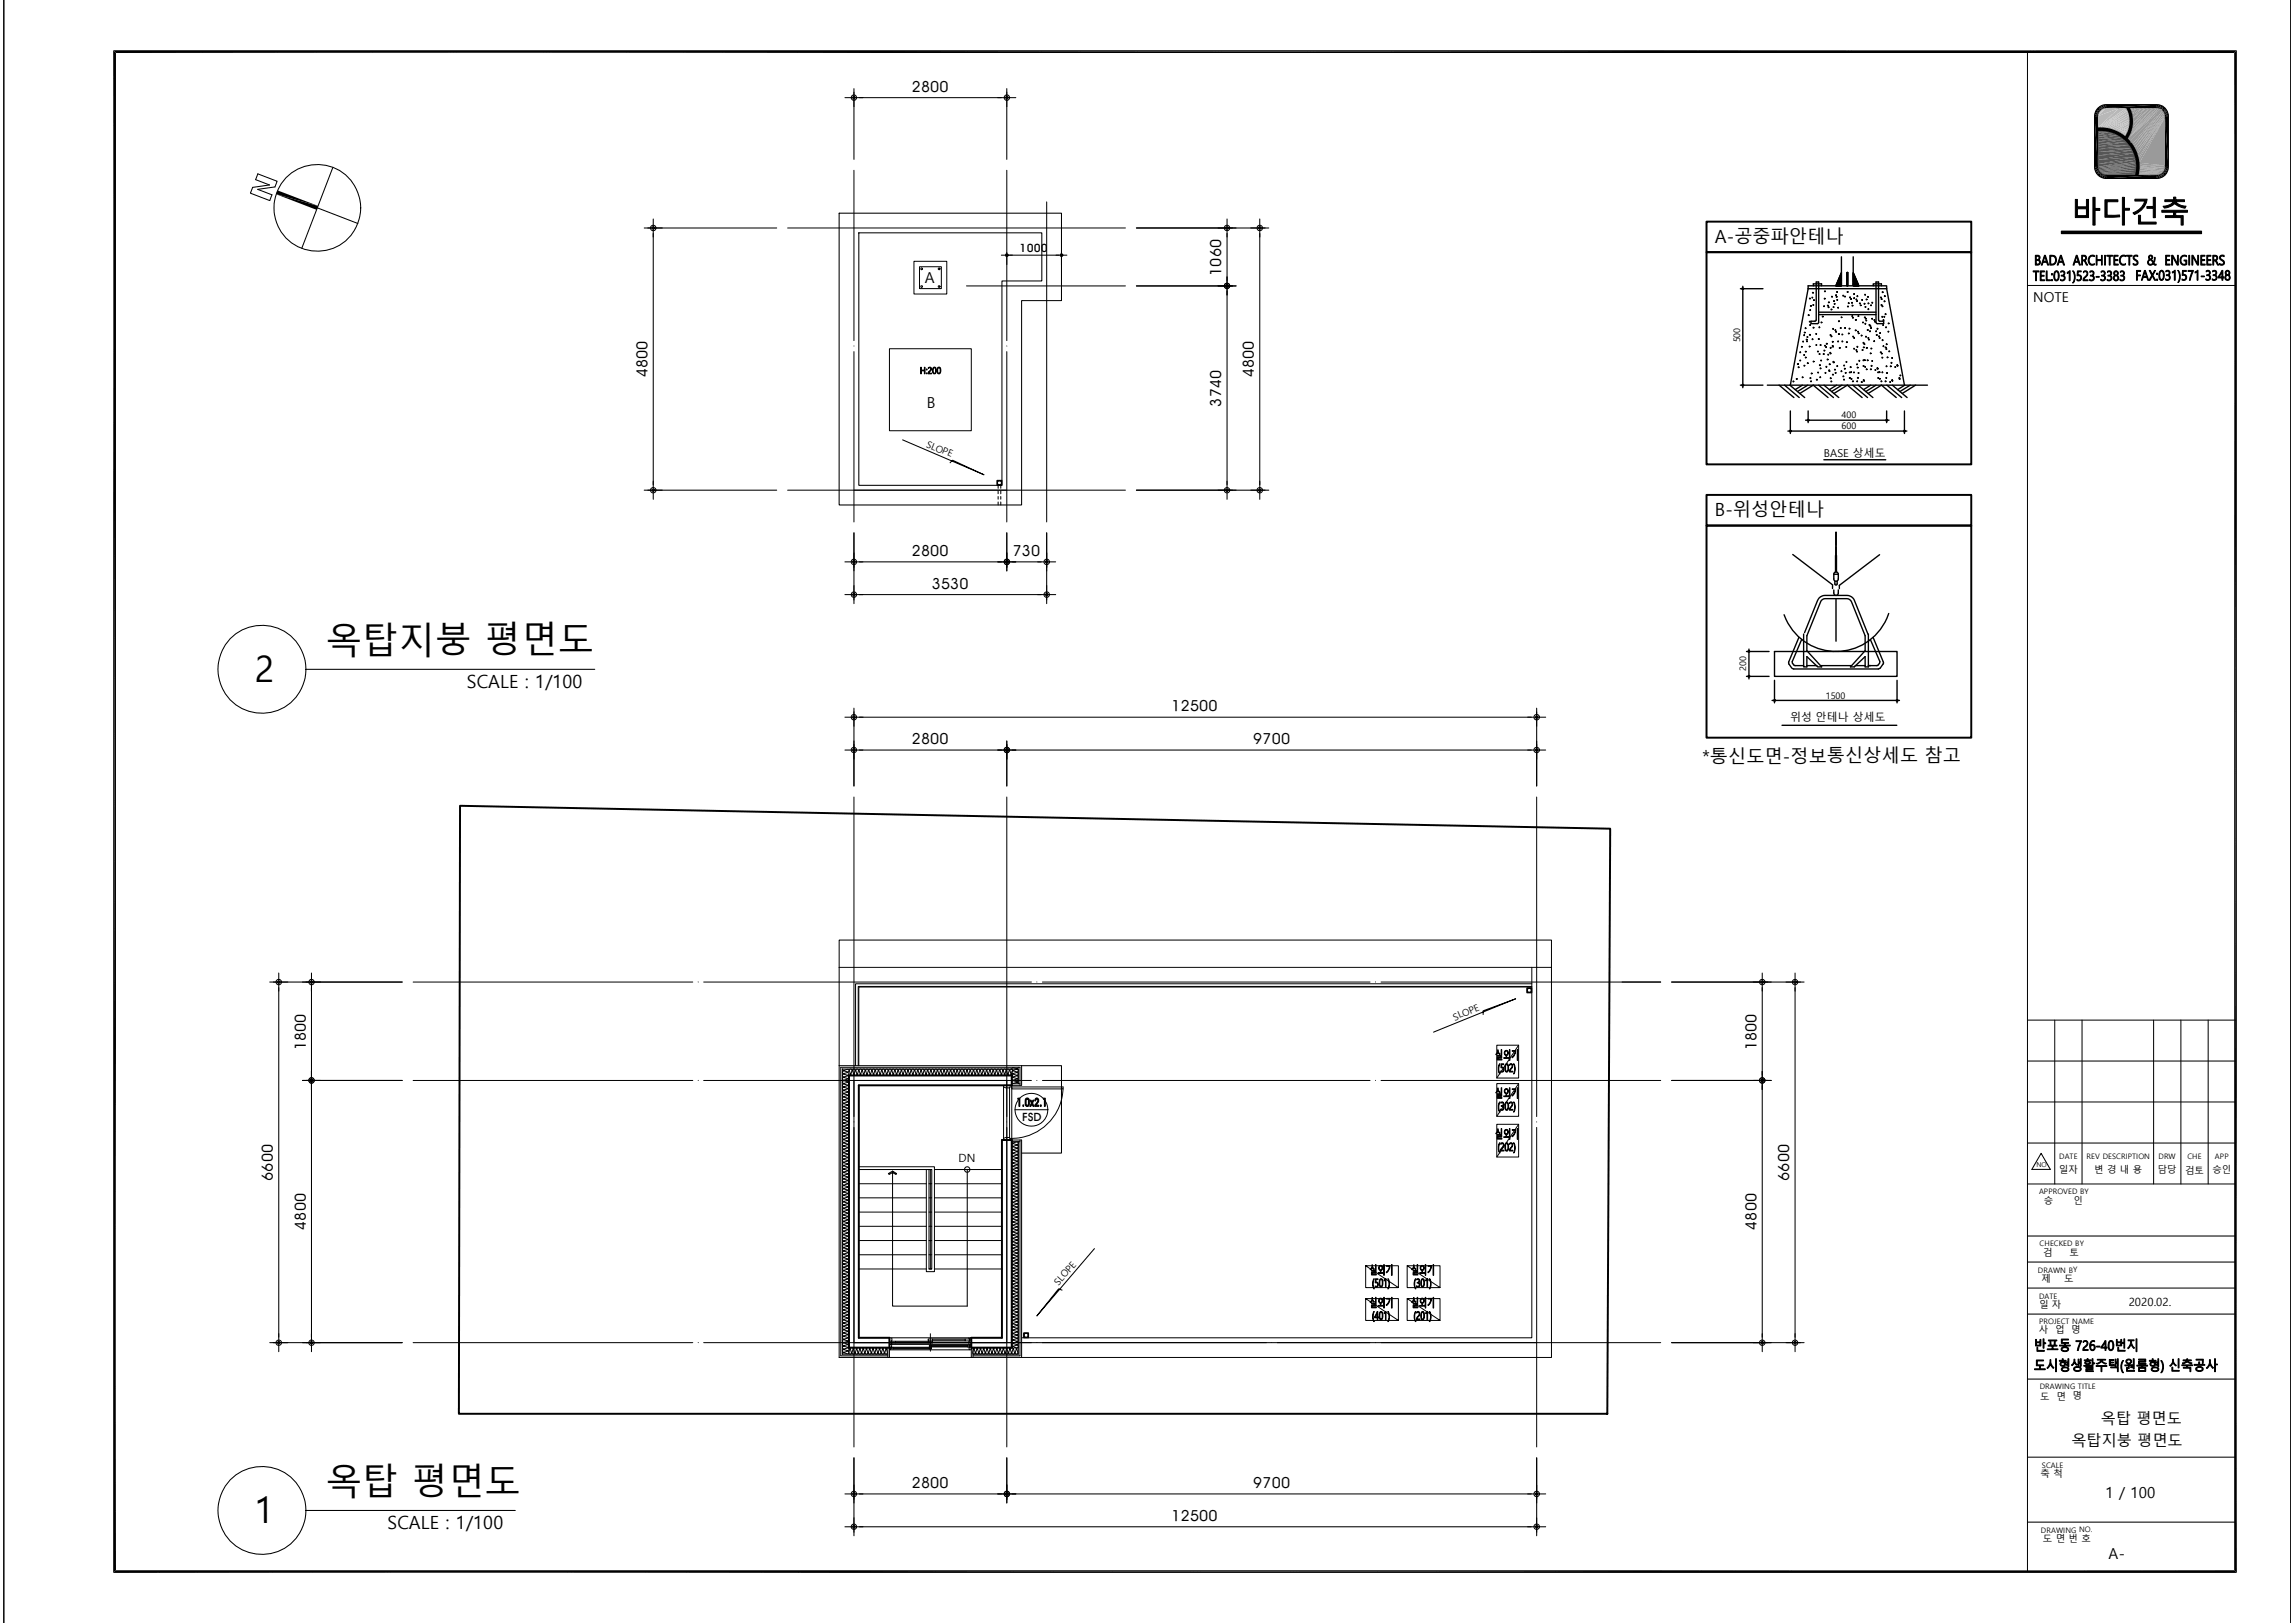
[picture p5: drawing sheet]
<svg xmlns="http://www.w3.org/2000/svg" width="420mm" height="297mm" viewBox="0 0 420 297" stroke-linecap="round" stroke-linejoin="round" font-family="sans-serif">
<defs><g id="words">
<g font-size="6.7">
<text x="59.6" y="119.6">옥탑지붕 평면도</text>
<text x="46.6" y="124.8">2</text>
<text x="59.6" y="273.6">옥탑 평면도</text>
<text x="46.6" y="278.8">1</text>
</g>
<g font-size="3.3">
<text x="313.9" y="44.5">A-공중파안테나</text>
<text x="313.9" y="94.4">B-위성안테나</text>
<text x="85.5" y="125.9">SCALE : 1/100</text>
<text x="311.6" y="139.6">*통신도면-정보통신상세도 참고</text>
<text x="70.9" y="279.9">SCALE : 1/100</text>
</g>
<g font-size="2.8">
<text x="166.9" y="16.8">2800</text>
<text x="169.3" y="51.8">A</text>
<text x="223.6" y="50.5" transform="rotate(-90 223.6 50.5)">1060</text>
<text x="118.5" y="69.1" transform="rotate(-90 118.5 69.1)">4800</text>
<text x="229.6" y="69.1" transform="rotate(-90 229.6 69.1)">4800</text>
<text x="169.7" y="74.7">B</text>
<text x="223.6" y="74.4" transform="rotate(-90 223.6 74.4)">3740</text>
<text x="166.9" y="101.8">2800</text>
<text x="185.4" y="101.8">730</text>
<text x="170.6" y="107.8">3530</text>
<text x="214.5" y="130.2">12500</text>
<text x="166.9" y="136.2">2800</text>
<text x="229.4" y="136.2">9700</text>
<text x="56" y="192.2" transform="rotate(-90 56 192.2)">1800</text>
<text x="321.6" y="192.2" transform="rotate(-90 321.6 192.2)">1800</text>
<text x="50" y="216.1" transform="rotate(-90 50 216.1)">6600</text>
<text x="327.6" y="216.1" transform="rotate(-90 327.6 216.1)">6600</text>
<text x="56" y="225.1" transform="rotate(-90 56 225.1)">4800</text>
<text x="321.6" y="225.1" transform="rotate(-90 321.6 225.1)">4800</text>
<text x="384.6" y="260.7">옥탑 평면도</text>
<text x="379.2" y="264.6">옥탑지붕 평면도</text>
<text x="166.9" y="272.4">2800</text>
<text x="229.4" y="272.4">9700</text>
<text x="385.5" y="274.1">1 / 100</text>
<text x="214.5" y="278.3">12500</text>
<text x="386" y="285.4">A-</text>
</g>
<text font-size="2.5" x="372.2" y="55.3">NOTE</text>
<g font-size="2.1">
<text x="175.5" y="212.8">DN</text>
<text x="389.7" y="239.1">2020.02.</text>
</g>
<g font-size="2">
<text x="186.7" y="46.2">1000</text>
<text x="333.9" y="83.7">BASE 상세도</text>
<text x="327.7" y="131.9">위성 안테나 상세도</text>
<text x="187.2" y="205.2">FSD</text>
</g>
<g font-size="1.7">
<text x="318.6" y="62.7" transform="rotate(-90 318.6 62.7)">500</text>
<text x="337.1" y="76.6">400</text>
<text x="169.5" y="81.8" transform="rotate(22 169.5 81.8)">SLOPE</text>
<text x="337.1" y="78.6">600</text>
<text x="319.7" y="122.7" transform="rotate(-90 319.7 122.7)">200</text>
<text x="334.2" y="127.9">1500</text>
<text x="266.3" y="186.8" transform="rotate(-23 266.3 186.8)">SLOPE</text>
<text x="376.9" y="214.8">일자</text>
<text x="383.4" y="214.8">변 경 내 용</text>
<text x="395" y="214.8">담당</text>
<text x="400" y="214.8">검토</text>
<text x="405" y="214.8">승인</text>
<text x="374.2" y="220.3">승</text>
<text x="379.6" y="220.3">인</text>
<text x="374.1" y="229.9">검</text>
<text x="378.9" y="229.9">토</text>
<text x="193.8" y="235.3" transform="rotate(-49 193.8 235.3)">SLOPE</text>
<text x="373.3" y="239.5">일 자</text>
<text x="373.7" y="234.7">제</text>
<text x="377.9" y="234.7">도</text>
<text x="373.3" y="244">사</text>
<text x="376.2" y="244">업</text>
<text x="379.2" y="244">명</text>
<text x="373.5" y="256.1">도</text>
<text x="376.5" y="256.1">면</text>
<text x="379.4" y="256.1">명</text>
<text x="373.6" y="270.4">축 척</text>
<text x="374" y="282.3">도 면 번 호</text>
</g>
<g font-size="1.4">
<text x="377" y="212.1">DATE</text>
<text x="382" y="212.1">REV DESCRIPTION</text>
<text x="395.2" y="212.1">DRW</text>
<text x="400.5" y="212.1">CHE</text>
<text x="405.5" y="212.1">APP</text>
<text x="373.3" y="218.5">APPROVED BY</text>
<text x="373.1" y="232.9">DRAWN BY</text>
<text x="373.4" y="228.1">CHECKED BY</text>
<text x="373.3" y="237.7">DATE</text>
<text x="373.3" y="242.3">PROJECT NAME</text>
<text x="373.4" y="254.2">DRAWING TITLE</text>
<text x="373.8" y="268.6">SCALE</text>
<text x="373.7" y="280.5">DRAWING NO.</text>
</g>
<text font-size="1.2" x="372.8" y="213.6">NO</text>
</g></defs>
<g fill="none" stroke="#000" stroke-width=".19">
<path d="M.7 0v297.1M419.4 0v297.1M177.1 214v25h-13.7v-24.7l.7 .5-.1 .2-.6-.4-.6 .4-.2-.2 .8-.5M373.7 211.1l1.7 2.9h-3.4zM371.2 226.2h38.1M371.2 235.7h38.1M371.2 231h38.1M371.2 240.5h38.1M371.2 252.4h38.1M371.2 278.6h38.1M371.2 266.7h38.1"/>
<circle cx="177.1" cy="214" r=".5"/>
</g>
<g fill="none" stroke="#000" stroke-width=".18">
<path d="M371.2 9.4v278.2M384.1 19.8a2.1 2.1 0 0 1 1.5-.7h9.3a2.11 2.11 0 0 1 2.1 2.2v9.3a2.09 2.09 0 0 1-2.1 2.1h-9.3a2.13 2.13 0 0 1-2.1-2.1v-9.3a2.13 2.13 0 0 1 .6-1.5zM389.3 19.8a5 5 0 0 1-.2 5.1M390 19.8a5.6 5.6 0 0 1-.4 5.5M384 23.3a7.1 7.1 0 0 1 7.5 8.9M384.1 24a6.5 6.5 0 0 1 6.8 8M384.4 20.3a1.42 1.42 0 0 1 1.2-.5h9.3a1.5 1.5 0 0 1 1.4 1.5v9.3a1.46 1.46 0 0 1-1.4 1.4h-9.3a1.49 1.49 0 0 1-1.5-1.4v-9.3zM371.2 52.2h38.1M377.4 42.3h25.7v.5h-25.7zM156.3 145.9v58.5M184.3 145.9v58.5M281.3 145.9v58.5"/>
<path d="M75.6 179.7h51.2M127.8 179.7h.1M128.8 179.7h60M153.6 177v-5h130.4v5M189.8 179.7h.1M190.8 179.7h60M251.8 179.7h.1M252.8 179.7h51.2M75.6 197.7h51.2M127.8 197.7h.1M128.8 197.7h60M153.6 195v53.4h8.9"/>
<path d="M153.9 195.3v52.8h8.6M154.2 195.7v52.1h8.3M189.8 197.7h.1M190.8 197.7h60M251.8 197.7h.1M252.8 197.7h51.2M371.2 186.7h38.1M371.2 194.2h38.1M376.2 186.7v30M381.2 186.7v30M394.3 186.7v30M399.3 186.7v30"/>
<path d="M404.3 186.7v30M156.3 205.3h.1M156.3 206.3v58.5M157.2 219.2h12.4M157.2 216.6h12.4M170.1 219.2h.5M170.1 214h.5M170.1 216.6h.5M170.3 214v18.2M171.1 219.2h12.3M171.1 216.6h12.3M171.1 214h12.3"/>
<path d="M184.3 205.3h.1M184.3 206.3v58.5M281.3 205.3h.1M281.3 206.3v58.5M371.2 216.7h38.1M371.2 201.7h38.1M371.2 209.2h38.1M157.2 229.6h12.4M157.2 227h12.4M157.2 224.4h12.4M157.2 221.8h12.4M157.2 232.2h12.4"/>
<path d="M170.1 229.6h.5M170.1 227h.5M170.1 224.4h.5M170.1 221.8h.5M170.1 232.2h.5M171.1 229.6h12.3M171.1 227h12.3M171.1 224.4h12.3M171.1 221.8h12.3M171.1 232.2h12.3M75.6 245.7h51.2M127.8 245.7h.1"/>
<path d="M128.8 245.7h175.2M162.5 246.6h.3v1.8h-.3zM162.8 248.4h15M162.8 244.8h.5v.6h-.2v.5h.2v.1h-.5zM162.8 246.4v-.4h.4v.5h-.2v.5h-.2v-.3M163 247h14.4M163.1 246.6h.4v.3h-.4zM163.2 245.5h.8v.3h-.8zM163.3 246h14.1M163.3 244.8h14.1M163.5 246.6h6.6M163.5 246.7h6.6"/>
<path d="M163.5 246.8h6.6M163.5 246.9h7M164 245.5h5.9M164 245.6h5.9M164 245.8h5.9M169.9 245.5h.8v.3h-.8zM169.9 245.1h.8v.3h-.8zM170.1 246.6h.4v.3h-.4zM170.1 246.2h.4v.3h-.4zM170.3 244.1v3.2M170.5 246.3h6.6M170.5 246.2h6.6"/>
<path d="M170.5 246.4h6.6M170.5 246.5h7M170.7 245.1h6M170.7 245.2h6M170.7 245.4h6M176.7 245.1h.8v.3h-.8zM177.1 246.2h.4v.3h-.4zM177.4 244.8h.4v1.2h-.4v-.6h.2v-.4h-.2zM177.8 246.6h.3v1.8h-.3zM177.8 246.4v-.4h-.2v.5h-.2v.5h.4v-.3M178.1 247.8h8.3M178.1 248.4h8.9"/>
<path d="M178.1 248.1h8.6M189.8 245.7h.1M232.8 245.7h.1M251.8 245.7h.1"/>
</g>
<path d="M84.2 147.5l210.6 4.2-.5 107h-210.3zM185.2 198.6v-1.8h-29.8v49.8h7.4v-1.8h-5.6v-46.2M183.4 208.6v36.2h-5.6v1.8h7.4v-38" fill="none" stroke="#000" stroke-width=".36"/>
<g fill="#000" stroke="#000" stroke-width=".18">
<path d="M372.2 49.6h1.1v.2h-.5v1.6h-.1v-1.6h-.5zM373.5 49.6h.8v.2h-.6v.6h.5v.2h-.5v.6h.6v.2h-.8zM374.6 49.6h.2v1.6h.6v.2h-.8zM377.3 49.7l.3-.2 .3 .1 .1 .5-.3 .3 .2 .1a.54 .54 0 0 1 .1 .8 .54 .54 0 0 1-.8 0v-.2a.38 .38 0 0 0 .6 0 .38 .38 0 0 0-.2-.6h-.2v-.1l.4-.1v-.4l-.2-.2-.3 .2zM378.5 49.8l.5-.3v1.9h-.2v-1.6l-.3 .2zM379.4 49.6a1.34 1.34 0 0 1 .4 1.8l-.2 .4h-.2l.1-.1a2 2 0 0 0-.1-2.1zM380.3 49.6h.7v.1h-.5l-.1 .6a.57 .57 0 0 1 .7 .7 .57 .57 0 0 1-.9 .3v-.2a.39 .39 0 0 0 .5 .1 .39 .39 0 0 0 .2-.4 .48 .48 0 0 0-.6-.3zM381.5 49.6a.44 .44 0 0 1 .7 .3 1.24 1.24 0 0 1-.6 1l-.1 .3h.8v.2h-.9l.1-.6a.83 .83 0 0 0 .5-.9l-.3-.2-.3 .2zM382.6 49.7a.47 .47 0 0 1 .7 .1 .47 .47 0 0 1-.2 .6l.1 .1a.48 .48 0 0 1 .2 .4 .48 .48 0 0 1-.2 .4l-.6 .1-.1-.3a.4 .4 0 0 0 .5 .2 .4 .4 0 0 0 .3-.4l-.2-.3-.4-.1v-.1l.4-.1 .1-.5-.4-.1-.2 .2zM382.6 46.8l.3-.1 .5 .1v.2l-.5-.1a.74 .74 0 0 0-.4 .9 .74 .74 0 0 0 .9 .5v-.1a.47 .47 0 0 1-.3 .4 .47 .47 0 0 1-.5-.2l-.3-.5a1.09 1.09 0 0 1 .3-1.1zM383.7 50.6h.6v.1h-.6zM384.7 49.7l.3-.2 .3 .1 .1 .5-.3 .3 .3 .2a.55 .55 0 0 1-.1 .7 .55 .55 0 0 1-.7 0v-.2a.38 .38 0 0 0 .6 0 .38 .38 0 0 0-.2-.6h-.3v-.1h.3a.32 .32 0 0 0 .2-.5 .32 .32 0 0 0-.5 0z"/>
<path d="M383.8 46.7h.1v.8h.8v-.8h.2v1.8h-.2v-.8h-.8v.8h-.1zM385.3 46.7h.2v1.8h-.2zM385.8 49.7a.47 .47 0 0 1 .8 .1 .47 .47 0 0 1-.3 .6l.1 .1a.48 .48 0 0 1 .3 .4 .48 .48 0 0 1-.3 .4l-.6 .1v-.3a.4 .4 0 0 0 .4 .2 .4 .4 0 0 0 .3-.4l-.2-.3-.4-.1v-.1l.4-.1 .1-.5-.4-.1-.2 .2zM385.7 46.7h1.1v.2h-.5v1.6h-.2v-1.6h-.4zM387 46.7h.8v.2h-.6v.6h.5v.2h-.5v.6h.6v.2h-.8zM388.2 49.7l.3-.2 .3 .1 .1 .3v.2l-.3 .3 .2 .1a.54 .54 0 0 1 .1 .7 .54 .54 0 0 1-.8 .1v-.2a.38 .38 0 0 0 .6 0 .38 .38 0 0 0-.2-.6h-.2v-.1l.4-.1v-.4l-.2-.2-.3 .2zM388.3 46.8h.1a.38 .38 0 0 1 .5-.2 .38 .38 0 0 1 .2 .4 .7 .7 0 0 0-.9 .6 .7 .7 0 0 0 .9 .7v-.1a.45 .45 0 0 1-.3 .4 .45 .45 0 0 1-.5-.2 1.11 1.11 0 0 1 0-1.6zM389.3 46.7h1v.2h-.4v1.6h-.2v-1.6h-.4zM390.6 46.8l.3-.1h.5v.3l-.3-.1-.3 .1-.1 .2 .2 .2a.55 .55 0 0 1 .5 .6 .55 .55 0 0 1-.6 .5h-.3v-.3l.1 .1a.35 .35 0 0 0 .5 0 .35 .35 0 0 0 0-.5l-.6-.5zM391.1 49.5h.8v.2h-.6v.6h.6v.2h-.6v.8h-.2zM393.5 49.5h.2l.3 .8 .4-.8h.2l-.5 .9 .5 .9h-.2l-.4-.8-.4 .8h-.2l.5-.9zM396.5 49.6l.1-.1a.46 .46 0 0 1 .6 .2 .46 .46 0 0 1-.2 .6v.1l.2 .1a.54 .54 0 0 1 0 .7 .54 .54 0 0 1-.7 0v-.2a.4 .4 0 0 0 .4 .2 .4 .4 0 0 0 .3-.4l-.2-.3-.4-.1v-.1l.4-.1 .1-.4-.2-.2-.4 .2z"/>
<path d="M396.5 46.7h.8v.2h-.7v.6h.6v.2h-.6v.6h.7v.2h-.8zM397.7 49.7l.5-.2v1.8h-.1v-1.6l-.4 .3zM398.7 49.5h.1a1.94 1.94 0 0 1 0 2.2h-.1l.1-.1a2 2 0 0 0-.1-2.1zM397.6 46.7h.2l.8 1.6v-1.6h.2v1.8h-.2l-.9-1.5v1.5h-.1zM399.6 49.5h.7v.2h-.6v.5a.57 .57 0 0 1 .6 .7 .57 .57 0 0 1-.8 .4v-.3l.3 .2 .3-.1 .1-.3-.2-.4h-.5zM399.4 46.9l.4-.2 .5 .1v.2a.71 .71 0 0 0-1.1 .5 .71 .71 0 0 0 1 .8v-.5h-.4v-.2h.5v.8l-.5 .1a.97 .97 0 0 1-.4-1.6zM400.7 46.7h.2v1.8h-.2zM400.6 49.5h1l-.6 1.8h-.2l.6-1.6h-.8zM401.9 49.7l.5-.2v1.8h-.2v-1.6l-.3 .3zM401.3 46.7h.2l.8 1.6v-1.6h.2v1.8h-.2l-.9-1.5v1.5h-.1zM403 50.5h.6v.2h-.6zM402.9 46.7h.8v.2h-.6v.6h.5v.2h-.5v.6h.6v.2h-.8z"/>
<path d="M403.9 49.6l.3-.1h.3l.1 .5-.3 .4h.3a.54 .54 0 0 1 0 .8 .54 .54 0 0 1-.8 0v-.2a.43 .43 0 0 0 .7-.1l-.1-.4-.4-.1v-.1l.4-.1v-.4l-.1-.2-.4 .2zM404 46.7h.8v.2h-.6v.6h.5v.2h-.5v.6h.6v.2h-.8zM405.1 49.6a.47 .47 0 0 1 .7 .1 .47 .47 0 0 1-.3 .7 .53 .53 0 0 1 .3 .7 .53 .53 0 0 1-.8 .1v-.2a.4 .4 0 0 0 .4 .2 .4 .4 0 0 0 .3-.4l-.1-.3-.4-.1v-.1l.4-.1v-.5l-.3-.1-.2 .2zM406.5 46.8l.3-.1h.4v.3l-.2-.1-.4 .1-.1 .3a.87 .87 0 0 1 .7 .9l-.4 .3h-.4v-.3a.48 .48 0 0 0 .7 0l-.1-.3-.2-.2a.57 .57 0 0 1-.3-.9z"/>
<path d="M379.9 36.5h.4v1.4h1.7v-1.4h.4v3.3h-2.5zM380.3 38.2v1.3h1.7v-1.3zM383.2 36.1h.4v2h.8v.4h-.8v2.7h-.4z"/>
<path d="M385.4 36.6h2.3v.3h-1.9v2.5l2.2-.1 .1 .4-2.7 .1zM388.6 36.1h.3v2h.9v.4h-.9v2.7h-.3z"/>
<path d="M390.8 36.5h2.3a3.6 3.6 0 0 1-2.3 2.8l-.3-.3 .2-.2a3 3 0 0 0 1.9-2h-1.8zM394.2 36.1h.4v3.7h-.4v-1.7h-1.2v-.3h1.2zM391.5 39.4h.4v1.2h2.8v.4h-3.2z"/>
<path d="M372.6 46.7h.5a.45 .45 0 0 1 .4 .4 .45 .45 0 0 1-.3 .5l.3 .2v.5l-.4 .2h-.5zM372.8 47.7v.6l.5-.1 .1-.2-.1-.2zM372.8 46.9v.6l.4-.1a.3 .3 0 0 0 .1-.3 .3 .3 0 0 0-.3-.2z"/>
<path d="M374.3 46.7h.2l.6 1.8h-.2l-.2-.5h-.7l-.1 .5h-.2zM374.4 46.9l-.3 .9h.5z"/>
<path d="M375.3 46.7a.94 .94 0 0 1 1.2 .9 .94 .94 0 0 1-1.2 .9zM375.4 46.9v1.4a.74 .74 0 0 0 .9-.7 .74 .74 0 0 0-.9-.7z"/>
<path d="M375.6 50.1h.2l-.1 .2h-.1zM375.6 51.2h.2v.2h-.2z"/>
<path d="M376.3 49.6h.3a1.22 1.22 0 0 1 .1 1.8 .48 .48 0 0 1-.6-.1 .48 .48 0 0 1-.1-.6l.1-.9zM376.3 49.9l-.1 1 .3 .4a1.07 1.07 0 0 0 .1-1.6z"/>
<path d="M377.2 46.7h.2l.6 1.8h-.2l-.2-.5h-.6l-.2 .5h-.2zM377.3 47l-.3 .8h.6z"/>
<path d="M380.1 46.7h.2l.6 1.8h-.2l-.2-.5h-.6l-.2 .5h-.2zM380.2 47l-.3 .8h.6z"/>
<path d="M381.1 46.7l.8 .1 .1 .6-.3 .3 .5 .8h-.2l-.3-.6-.3-.2h-.1v.8h-.2zM381.3 46.9v.7l.3-.1 .2-.1v-.3l-.2-.2z"/>
<path d="M387.1 49.7v-.1a.44 .44 0 0 1 .6 .1 .44 .44 0 0 1 .1 .5l-.1 .1a.73 .73 0 0 1 0 1 .52 .52 0 0 1-.7-.2 .52 .52 0 0 1 .2-.7l-.2-.3zM387.1 50.9a.37 .37 0 0 0 .7 0 .37 .37 0 0 0-.7 0zM387.1 50a.3 .3 0 0 0 .6 0 .3 .3 0 0 0-.6 0z"/>
<path d="M392.6 49.5h.2l.6 1.8h-.2l-.2-.5h-.6l-.2 .5h-.2zM392.7 49.7l-.3 .9h.6z"/>
<path d="M393.5 46.8a.38 .38 0 0 1 .6 .2v.3l-.3 .2 .5 .4 .1-.8h.2l-.3 1 .2 .3 .2-.1v.2h-.2l-.3-.2-.4 .2a.52 .52 0 0 1-.5-.1 .52 .52 0 0 1-.1-.6l.3-.3a.46 .46 0 0 1 0-.7zM393.4 47.7v.5l.1 .1 .5-.1a.48 .48 0 0 0-.4-.6zM393.5 47l.1 .3a.24 .24 0 0 0 .3 0 .24 .24 0 0 0 0-.4 .24 .24 0 0 0-.4 .1z"/>
<path d="M394.8 50h.2l-.1 .3-.1-.1zM394.8 51.1h.1l.1 .2h-.2z"/>
<path d="M395.6 49.5h.2a1.2 1.2 0 0 1 0 1.8h-.3a1.37 1.37 0 0 1 .1-1.8zM395.5 49.7l-.1 .7 .1 .7 .2 .1a.99 .99 0 0 0 0-1.6z"/>
<path d="M395.8 38.5h4.7v.3h-2.2v.7h1.4v1.7h-.4v-1.4h-2.9v-.3h1.5v-.7h-2.1zM396.3 36.6h1.6v-.5h.4v.5h1.6v.3h-1.5l.6 .6 1.2 .2-.2 .4h-.1l-1.1-.4-.7-.5-1 .7a.7 .7 0 0 1-1.1-.2l1.3-.3 .6-.5h-1.6z"/>
<path d="M405.1 46.7l.8 .1 .1 .6-.3 .3 .5 .8h-.2l-.3-.6-.3-.2h-.1v.8h-.2zM405.3 46.9v.7l.3-.1 .2-.2v-.3z"/>
<path d="M406.8 49.5h.2v1.2h.1v.2h-.1v.4h-.2v-.4h-.7zM406.8 49.8l-.5 .9h.5z"/>
<path d="M407.5 49.6a.44 .44 0 0 1 .5-.1 .44 .44 0 0 1 .2 .6l-.2 .2 .1 .1a.52 .52 0 0 1 .1 .7 .52 .52 0 0 1-.7 .1 .52 .52 0 0 1-.1-.8l.2-.1a.47 .47 0 0 1-.1-.7zM407.5 50.8a.35 .35 0 0 0 .7 0 .35 .35 0 0 0-.7 0zM407.5 50a.3 .3 0 0 0 .6 0 .3 .3 0 0 0-.6 0z"/>
</g>
<g fill="#000">
<path d="M20.7 9.2l.5 .5v277.7zM20.7 9.2l.5 278.2-.5 .5zM384.1 19.8l.3-.3-.6 .6zM383.8 20.1l.6-.6v.8zM384.4 19.5l.3 .6-.3 .2zM384.4 19.5l.4-.2-.1 .8zM384.8 19.3l.1 .6-.2 .2zM384.8 19.3l.4-.1-.3 .7zM385.2 19.2l.1 .6-.4 .1zM385.6 19.1v.7h-.3zM385.2 19.2l.4-.1-.3 .7zM385.6 19.8l9.3-.7v.7z"/>
<path d="M385.6 19.1h9.3l-9.3 .7zM394.9 19.1l.4 .1-.4 .6zM395.3 19.2l-.1 .6h-.3zM395.3 19.2l.4 .1-.5 .5zM395.7 19.3l-.2 .6-.3-.1zM395.7 19.3l.3 .2-.5 .4zM395.5 19.9l.5-.4-.2 .6zM21.2 9.7l388.3-.5-.5 .5zM20.7 9.2h388.8l-388.3 .5zM383.5 20.9l.6 .4h-.6zM383.5 20.9h.6v.4zM383.5 31l.7 .2-.6 .2z"/>
<path d="M383.5 31l.6-.1 .1 .3zM383.6 20.5l.5 .4h-.6zM383.6 20.5l.6 .1-.1 .3zM383.6 31.4l.8 .1-.6 .2zM383.6 31.4l.6-.2 .2 .3zM383.8 20.1l.4 .5-.6-.1zM383.8 20.1l.6 .2-.2 .3zM383.8 31.7l.6 .6zM383.8 31.7h.9l-.3 .6zM383.8 31.7l.6-.2 .3 .2zM383.5 21.3h.6v9.3zM383.5 21.3l.6 9.3h-.6z"/>
<path d="M383.5 30.6h.6v.3zM383.5 30.6l.6 .3-.6 .1zM384.4 32.3l.5-.4-.1 .6zM384.7 31.7l.2 .2-.5 .4zM385.3 32l-.1 .6-.4-.1zM384.9 31.9l.4 .1-.5 .5zM385.6 32v.7l-.4-.1zM385.3 32h.3l-.4 .6zM385.6 32h9.3l-9.3 .7zM385.6 32.7l9.3-.7v.7zM394.9 32h.3l-.3 .7zM395.2 32l.1 .6-.4 .1z"/>
<path d="M395.5 31.9l.2 .6-.4 .1zM395.2 32l.3-.1-.2 .7zM395.8 31.7l.2 .6-.3 .2zM395.5 31.9l.3-.2-.1 .8zM396.6 31.7l-.6 .6zM396 31.5l.6 .2-.6 .6zM395.8 31.7l.2-.2v.8zM396.3 20.9l.7 .4h-.7zM396.3 20.9h.6l.1 .4zM396.3 21.3l.7 9.3h-.7zM396.3 21.3h.7v9.3zM396 19.5l.6 .6z"/>
<path d="M396 19.5l.6 .6h-.8zM395.8 20.1h.8l-.6 .2zM396.2 31.2l.6 .2-.2 .3zM396.2 31.2l.4 .5-.6-.2zM396 20.3l.6-.2 .2 .4zM396 20.3l.8 .2-.6 .1zM396.3 30.9l.6 .1-.1 .4zM396.3 30.9l.5 .5-.6-.2zM396.2 20.6l.6-.1 .1 .4zM396.2 20.6l.7 .3h-.6zM396.3 30.6h.7l-.1 .4zM396.3 30.6l.6 .4-.6-.1z"/>
<path d="M20.7 287.9l.5-.5h387.8zM20.7 287.9l388.3-.5 .5 .5zM409 9.7l.5 278.2-.5-.5zM409.5 9.2v278.7l-.5-278.2z"/>
<path d="M384.1 23.3a7.1 7.1 0 0 1 7.4 8.7h-.6a6.5 6.5 0 0 0-6.8-8z" fill-rule="evenodd"/>
<path d="M389.3 19.8h.7a5.6 5.6 0 0 1-.4 5.5l-.5-.4a5 5 0 0 0 .2-5.1z" fill-rule="evenodd"/>
</g>
<path d="M377.4 42.3h25.7v.5h-25.7z" fill="#000"/>
<path d="M391.5 32h3.8" fill="none" stroke="#989898" stroke-width=".18"/>
<path d="M391.5 31.9h3.8" fill="none" stroke="#989898" stroke-width=".3"/>
<path d="M391.6 31.9h4" fill="none" stroke="#989898" stroke-width=".23"/>
<path d="M395.8 31.7h-4.2" fill="none" stroke="#989898" stroke-width=".38"/>
<g fill="#989898">
<path d="M391.7 31.1l4.1 .6-4.2-.2z"/>
<path d="M391.7 31.1l4.3 .4-.2 .2z"/>
<path d="M391.7 30.8l4.3 .7-4.3-.4z"/>
<path d="M391.7 30.8l4.4 .5-.1 .2z"/>
<path d="M391.7 30.6l4.4 .7-4.4-.5z"/>
<path d="M391.7 30.6l4.6 .5-.2 .2z"/>
<path d="M391.7 30.5l4.6 .6-4.6-.5z"/>
<path d="M391.7 30.5l4.6 .2v.4z"/>
<path d="M391.7 30.2l4.6 .5-4.6-.2z"/>
<path d="M391.7 30.2l4.6 .1v.4z"/>
<path d="M391.7 29.8l4.6 .5-4.6-.1z"/>
<path d="M396.3 21.5v8.8l-4.6-.5z"/>
<path d="M396.3 21.5l-4.6 8.3-.1-.6z"/>
<path d="M396.3 21.5l-4.7 7.7-.1-.4z"/>
<path d="M396.3 21.3v.2l-4.8 7.3z"/>
<path d="M396.3 21.3l-4.8 7.5-.2-.6z"/>
<path d="M396.3 21v.3l-5 6.9z"/>
<path d="M396.3 21l-5 7.2-.1-.4z"/>
<path d="M396.3 20.8v.2l-5.1 6.8z"/>
<path d="M396.3 20.8l-5.1 7-.1-.3z"/>
<path d="M396.1 20.5l.2 .3-5.2 6.7z"/>
<path d="M396.1 20.5l-5 7-.2-.4z"/>
<path d="M395.9 20.2l.2 .3-5.2 6.6z"/>
<path d="M395.9 20.2l-5 6.9-.3-.4z"/>
<path d="M395.7 20.1l.2 .1-5.3 6.5z"/>
<path d="M395.7 20.1l-5.1 6.6-.2-.3z"/>
<path d="M395.7 20.1l-5.3 6.3-.3-.4z"/>
</g>
<path d="M395.7 20.1l-5.6 5.9" fill="none" stroke="#989898" stroke-width=".25"/>
<g fill="#989898">
<path d="M389.9 25.7l5.8-5.6-5.6 5.9z"/>
<path d="M389.6 25.3l6.1-5.2-5.8 5.6z"/>
<path d="M389.6 25.3l5.9-5.4 .2 .2z"/>
<path d="M389.8 25l5.7-5.1-5.9 5.4z"/>
<path d="M389.8 25l5.4-5.2 .3 .1z"/>
<path d="M390 24.5l5.2-4.7-5.4 5.2z"/>
<path d="M390 24.5l4.9-4.7h.3z"/>
<path d="M390.2 24l4.7-4.2-4.9 4.7z"/>
<path d="M394.2 19.8h.7l-4.7 4.2z"/>
<path d="M390.4 23.3l3.8-3.5-4 4.2z"/>
<path d="M393.5 19.8h.7l-3.8 3.5z"/>
<path d="M390.5 22.6l3-2.8-3.1 3.5z"/>
<path d="M392.8 19.8h.7l-3 2.8z"/>
<path d="M390.5 21.7l2.3-1.9-2.3 2.8z"/>
<path d="M392.1 19.8h.7l-2.3 1.9z"/>
<path d="M390.4 21l1.7-1.2-1.6 1.9z"/>
<path d="M391.1 19.8h1l-1.7 1.2z"/>
<path d="M390.2 20.5l.9-.7-.7 1.2z"/>
<path d="M390.7 19.8h.4l-.9 .7z"/>
<path d="M390.1 20.2l.6-.4-.5 .7z"/>
<path d="M390 19.8h.7l-.6 .4z"/>
</g>
<path d="M385.1 31.9h5.8" fill="none" stroke="#545454" stroke-width=".21"/>
<g fill="#545454">
<path d="M385.1 32l5.9-.5-.1 .3z"/>
<path d="M384.8 31.8l6.2-.3-5.9 .5z"/>
<path d="M384.8 31.8l6.3-.7-.1 .4z"/>
<path d="M384.6 31.7l6.5-.6-6.3 .7z"/>
<path d="M384.6 31.7l6.5-1v.4z"/>
<path d="M384.4 31.4l6.7-.7-6.5 1z"/>
<path d="M384.4 31.4l6.7-1v.3z"/>
<path d="M384.3 31.2l6.8-.8-6.7 1z"/>
<path d="M384.3 31.2l6.8-1.1v.3z"/>
<path d="M384.2 31l6.9-.9-6.8 1.1z"/>
<path d="M384.2 31l6.9-1.1v.2z"/>
<path d="M384.1 30.8l7-.9-6.9 1.1z"/>
<path d="M384.1 30.8l6.9-1.2 .1 .3z"/>
<path d="M384.1 30.6l6.9-1-6.9 1.2z"/>
<path d="M384.1 30.6l6.9-1.4v.4z"/>
<path d="M384.1 30l6.9-.8-6.9 1.4z"/>
<path d="M384.1 30l6.7-1.3 .2 .5z"/>
<path d="M384.1 29.3l6.7-.6-6.7 1.3z"/>
<path d="M384.1 29.3l6.5-1.3 .2 .7z"/>
<path d="M384.1 28.5l6.5-.5-6.5 1.3z"/>
<path d="M384.1 28.5l6.3-1 .2 .5z"/>
<path d="M384.1 27.8l6.3-.3-6.3 1z"/>
<path d="M384.1 27.8l6.1-.7 .2 .4z"/>
<path d="M384.1 27.3l6.1-.2-6.1 .7z"/>
<path d="M384.1 27.3l5.7-.8 .4 .6z"/>
<path d="M384.1 26.8l5.7-.3-5.7 .8z"/>
<path d="M384.1 26.8l5.2-.8 .5 .5z"/>
<path d="M384.1 26.4l5.2-.4-5.2 .8z"/>
<path d="M384.1 26.4l4.8-.8 .4 .4z"/>
<path d="M384.1 25.9l4.8-.3-4.8 .8z"/>
<path d="M384.1 25.9l4.2-.7 .6 .4z"/>
<path d="M384.1 25.4l4.2-.2-4.2 .7z"/>
<path d="M384.1 25.4l3.6-.6 .6 .4z"/>
<path d="M384.1 25l3.6-.2-3.6 .6z"/>
<path d="M384.1 25l3-.5 .6 .3z"/>
<path d="M384.1 24.6l3-.1-3 .5z"/>
<path d="M384.1 24.6l2.1-.4 .9 .3z"/>
<path d="M384.1 24.3l2.1-.1-2.1 .4z"/>
</g>
<path d="M384.1 24.2h2.1" fill="none" stroke="#545454" stroke-width=".38"/>
<g fill="#545454">
<path d="M384.1 24.2l1-.2-1 .3z"/>
<path d="M384.1 24h1l-1 .2z"/>
</g>
<g fill="#bababa">
<path d="M389.4 24.4l-.3 .5z"/>
<path d="M388.8 24.7l.6-.3-.3 .5z"/>
<path d="M388.8 24.7l.7-.5-.1 .2z"/>
<path d="M388.5 24.5l1-.3-.7 .5z"/>
<path d="M388.5 24.5l1.1-.7-.1 .4z"/>
<path d="M388.2 24.3l1.4-.5-1.1 .7z"/>
<path d="M388.2 24.3l1.5-.9-.1 .4z"/>
<path d="M387.8 24.1l1.9-.7-1.5 .9z"/>
<path d="M387.8 24.1l2-1.1-.1 .4z"/>
<path d="M387.5 24l2.3-1-2 1.1z"/>
<path d="M387.5 24l2.4-1.5-.1 .5z"/>
<path d="M387.1 23.8l2.8-1.3-2.4 1.5z"/>
<path d="M387.1 23.8l2.8-1.6v.3z"/>
<path d="M386.7 23.6l3.2-1.4-2.8 1.6z"/>
<path d="M386.7 23.6l3.2-1.7v.3z"/>
<path d="M386.2 23.5l3.7-1.6-3.2 1.7z"/>
<path d="M386.2 23.5l3.6-2.1 .1 .5z"/>
<path d="M385.8 23.4l4-2-3.6 2.1z"/>
<path d="M385.8 23.4l3.9-2.4 .1 .4z"/>
<path d="M385.4 23.4l4.3-2.4-3.9 2.4z"/>
<path d="M385.4 23.4l4.2-2.8 .1 .4z"/>
<path d="M385.1 23.3l4.5-2.7-4.2 2.8z"/>
<path d="M385.1 23.3l4.4-3 .1 .3z"/>
<path d="M384.8 23.3l4.7-3-4.4 3z"/>
<path d="M384.8 23.3l4.6-3.3 .1 .3z"/>
<path d="M384.5 23.3l4.9-3.3-4.6 3.3z"/>
<path d="M384.5 23.3l4.8-3.5 .1 .2z"/>
<path d="M384.1 23.3l5.2-3.5-4.8 3.5z"/>
<path d="M384.1 23.3l3.9-3.5h1.3z"/>
<path d="M384.1 21.3l3.9-1.5-3.9 3.5z"/>
<path d="M385.6 19.8h2.4l-3.9 1.5z"/>
<path d="M384.1 20.9l1.5-1.1-1.5 1.5z"/>
<path d="M384.1 20.9l1.2-1.1h.3z"/>
<path d="M384.2 20.8l1.1-1-1.2 1.1z"/>
<path d="M385.1 19.9l.2-.1-1.1 1z"/>
<path d="M384.3 20.5l.8-.6-.9 .9z"/>
<path d="M384.7 20.1l.4-.2-.8 .6z"/>
<path d="M384.5 20.2l.2-.1-.4 .4z"/>
<path d="M384.5 20.2l.6-.3z"/>
<path d="M384.5 20.2l.3-.2z"/>
</g>
<g fill="none" stroke="#000" stroke-width=".19">
<path d="M.7 0v297.1M154.7 17.9h31.3M156.3 16.2v13M184.3 16.2v13M47.2 31.8l3.5 1.4-.4 1-3.1 .5 2.6 1-.4 1-3.6-1.3 .4-1.1 3.1-.4-2.5-1zM58.1 38l7.4 2.9M60.9 30.6l-5.7 14.9M153.6 39h40.7v16h-7.3v37.4h-33.4zM119.6 40.1v51.3M142.2 41.7h-24.3M157.2 42.6h33.5v8.8h-7.3v37.4h-26.2zM183.3 46.7h12"/>
<path d="M184.1 46.5l.5 .1v.2l-.5 .1zM184.2 46.6h.2v.2h-.2zM184.3 46.2v2.2M194.3 46.2v2.2M208 41.7h24.3M208 52.3h18.3M224.6 40.1v51.3M230.6 40.1v51.3M117.9 89.7h24.3M156.3 97.5v13M165.2 80.5l14.9 6.4-5.7-2.7-.5 .5M182.5 87.9h.9v.9h-.9z"/>
<path d="M182.6 88h.7v.7h-.7zM182.7 88.8v.6M182.7 89.9v.5M182.7 90.9v.5M182.7 91.9v.5M183.2 88.8v.6M183.2 89.9v.5M183.2 90.9v.5M183.2 91.9v.5M184.3 97.5v7M191.6 97.5v13M208 89.7h24.3"/>
<path d="M154.7 108.8h38.6M154.7 102.8h38.6M56 122.5h52.9M154.7 131.3h128.3M154.7 137.3h128.3M156.3 129.6v14.3M184.3 135.6v8.3M281.3 129.6v14.3M49.4 179.7h24.2M51 178.1v69.3M57 178.1v69.3M306 179.7h24.3"/>
<path d="M322.6 178.1v69.3M328.6 178.1v69.3M73.6 197.7h-18.2M187 195h7.3v16h-7.3M271.5 185.7v-.7l6-2.2-15.1 6.1M279.5 180.8h.9v.9h-.9zM279.6 180.9h.8v.7h-.8zM306 197.7h18.3M200.4 228.5l-10.6 12.3 4-4.9 .6 .2M49.4 245.7h24.2M187.4 243.9h.9v.9h-.9zM187.5 244h.7v.8h-.7z"/>
<path d="M330.3 245.7h-24.3M56 276.4h38.3M154.7 279.4h128.3M154.7 273.4h128.3M156.3 266.8v14.3M184.3 266.8v8.3M281.3 266.8v14.3"/>
<circle cx="58.1" cy="38.1" r="7.9"/>
<circle cx="194.3" cy="46.7" r=".12"/>
<circle cx="194.3" cy="46.7" r=".25"/>
<circle cx="183" cy="88.4" r=".37"/>
<circle cx="48" cy="122.5" r="8.1"/>
<circle cx="280" cy="181.2" r=".37"/>
<circle cx="187.9" cy="244.4" r=".38"/>
<circle cx="48" cy="276.4" r="8.1"/>
</g>
<g fill="#000" stroke="#000" stroke-width=".18">
<path d="M168.6 67.2h.1v.5h.5v-.5h.2v1.2h-.2v-.5h-.5v.5h-.1zM169.9 67.3l.4-.1a.4 .4 0 0 1 .2 .3 .4 .4 0 0 1-.2 .4l-.3 .4h.6v.1h-.7l.1-.3 .4-.5-.1-.3-.4 .1zM274.5 194.7l.1 .1a2.04 2.04 0 0 0 0 1.7 1.48 1.48 0 0 1-.1-1.8zM274.8 194.7h.5v.1h-.4v.5a.48 .48 0 0 1 .4 .3 .48 .48 0 0 1-.2 .6h-.3v-.2l.2 .1 .2-.2a.33 .33 0 0 0 0-.4 .33 .33 0 0 0-.4-.1zM276.4 194.7h.3a.69 .69 0 0 1-.2 1.1v.3h.5v.1h-.7l.2-.5a.47 .47 0 0 0 .3-.5 .47 .47 0 0 0-.2-.4l-.2 .2zM277.1 194.7a1.46 1.46 0 0 1 0 1.8v-.1a1.91 1.91 0 0 0 0-1.7zM186.3 201h.4v1.5h-.2v-1.3h-.2zM187.3 202.2h.1v.3h-.1zM188.6 201.3h.2l.1 .4 .2-.4h.2l-.3 .6 .3 .6h-.2l-.2-.4-.2 .4h-.2l.3-.6zM189.7 201h.2a.44 .44 0 0 1 .2 .6l-.4 .7h.5v.2h-.8v-.2l.6-.8-.1-.3h-.2l-.1 .3h-.2zM190.5 202.2h.1v.3h-.1zM191 201h.4v1.5h-.2v-1.3h-.2z"/>
<path d="M274.5 209.2l.1 .1a2 2 0 0 0 0 1.7h-.1a1.94 1.94 0 0 1 0-1.8zM274.5 201.7l.1 .1a2 2 0 0 0 0 1.7h-.1a1.93 1.93 0 0 1 0-1.8zM274.8 201.7h.3a.39 .39 0 0 1 .2 .3 .39 .39 0 0 1-.2 .4l.2 .2v.3l-.2 .3h-.3l-.1-.2 .3 .1a.31 .31 0 0 0 .2-.4 .31 .31 0 0 0-.4-.2v-.2a.3 .3 0 0 0 .4-.1 .3 .3 0 0 0-.1-.3h-.3zM274.8 209.2l.2-.1a.57 .57 0 0 1 .3 .6 .57 .57 0 0 1-.3 .5l-.2 .3h.6v.2h-.7l.2-.6a.39 .39 0 0 0 .3-.4 .39 .39 0 0 0-.3-.4l-.1 .2zM276.4 209.2l.2-.1a.54 .54 0 0 1 .3 .5 .54 .54 0 0 1-.2 .5l-.2 .4h.5v.2h-.7l.2-.5a.62 .62 0 0 0 .2-.9l-.3 .2zM276.4 201.8l.4-.1a.68 .68 0 0 1-.3 1.1v.2h.5v.2h-.7l.2-.5a.62 .62 0 0 0 .2-.9l-.3 .2zM277.1 209.2a1.46 1.46 0 0 1 0 1.8v-.1a1.95 1.95 0 0 0 0-1.7zM277.1 201.7a1.46 1.46 0 0 1 0 1.8v-.1a1.95 1.95 0 0 0 0-1.7zM251.5 234h.1l-.1 .2a2.05 2.05 0 0 0 .1 1.7l-.1-.1a2.06 2.06 0 0 1 0-1.8zM251.8 234h.5v.2h-.4v.4a.47 .47 0 0 1 .4 .5 .47 .47 0 0 1-.4 .5l-.1-.3a.31 .31 0 0 0 .4-.2 .31 .31 0 0 0-.4-.3zM253.4 234.3l.3-.3v1.5h-.1v-1.3l-.2 .2zM254.1 234a1.46 1.46 0 0 1 0 1.9v-.1a2 2 0 0 0 0-1.8z"/>
<path d="M259.1 234h.1a1.95 1.95 0 0 0 0 1.9l-.1-.1a1.94 1.94 0 0 1 0-1.8zM259.4 234.1l.3-.1a.44 .44 0 0 1 0 .8 .41 .41 0 0 1 .2 .5 .41 .41 0 0 1-.6 .2v-.2l.4 .1 .1-.1a.31 .31 0 0 0 0-.4 .31 .31 0 0 0-.4-.1v-.1a.3 .3 0 0 0 .4-.2 .3 .3 0 0 0-.2-.3l-.2 .1zM261 234.3l.4-.3v1.5h-.2v-1.3l-.2 .2zM261.7 234a1.41 1.41 0 0 1 0 1.9 1.94 1.94 0 0 0 0-1.9zM251.5 240h.1l-.1 .2a1.99 1.99 0 0 0 .1 1.7l-.1-.1a2.09 2.09 0 0 1 0-1.8zM253.4 240.2l.3-.2v1.5h-.1v-1.3l-.2 .2zM254.1 240a1.46 1.46 0 0 1 0 1.9v-.1a2.03 2.03 0 0 0 0-1.8zM259.1 240h.1v.2a1.95 1.95 0 0 0 0 1.7l-.1-.1a1.96 1.96 0 0 1 0-1.8zM259.4 240.2l.1-.2a.51 .51 0 0 1 .5 .5 .51 .51 0 0 1-.4 .5l-.2 .4h.5v.1h-.6l.1-.3a.88 .88 0 0 0 .4-1h-.3l-.1 .1zM261 240.2l.4-.2v1.5h-.2v-1.3l-.2 .2zM261.7 240a1.41 1.41 0 0 1 0 1.9v-.1a1.98 1.98 0 0 0 0-1.8zM372.8 248.9h1.3v.2h-1.1v.7h1.1v.2h-.6v.5h.9v.2h-1.9v-.2h.9v-.5h-.6z"/>
<path d="M380 245.4h1.1l-.6 1.8h-.2l.1-.5 .5-1.2h-.9zM381.4 245.5a.54 .54 0 0 1 .8 .1 .54 .54 0 0 1-.2 .8l-.4 .3-.1 .3h.8v.2h-1l.2-.6a.68 .68 0 0 0 .5-1 .39 .39 0 0 0-.6 .1zM383.8 246.4h.7v.1h-.7zM388.6 249h.2l-.1 .2a1.95 1.95 0 0 0 .1 2l-.3-.1a1.99 1.99 0 0 1 .1-2.1zM395.6 249a.78 .78 0 0 1 .5 .9l-.1 .9-.2 .4h-.2l.1-.1a1.95 1.95 0 0 0-.1-2.1z"/>
<path d="M169.6 67.5l.1 .1v.1zM169.6 68.2l.1 .2h-.1z"/>
<path d="M170.9 67.2a.58 .58 0 0 1 .6 .4 .58 .58 0 0 1-.1 .6 .38 .38 0 0 1-.6 .1 .38 .38 0 0 1-.1-.6zM171 67.3a.63 .63 0 0 0 .1 1l.2-.6-.1-.3z"/>
<path d="M171.8 67.2h.1a.65 .65 0 0 1 .4 .6 .65 .65 0 0 1-.5 .6 .82 .82 0 0 1 0-1.2zM171.8 67.3a.63 .63 0 0 0 .2 1l.1-.3v-.5z"/>
<path d="M274.1 193.2h.8v.5h-.7v.2h.8v.1h-.9v-.5h.7v-.2h-.7zM274.2 192.1l.4 .8v.1l-.4-.4-.3 .4-.1-.1 .4-.4zM274.8 192.1h.1v1h-.1z"/>
<path d="M275.7 194.7h.3l.1 .2a1.51 1.51 0 0 1-.1 1.3 .45 .45 0 0 1-.5-.2 .45 .45 0 0 1 0-.5zM275.8 194.8l-.2 .3a.76 .76 0 0 0 .3 1l.2-.6-.1-.5-.1-.2z"/>
<path d="M275.5 192.3h.1a.46 .46 0 0 1 .5 .3 .46 .46 0 0 1-.2 .6l-.1 .4h.4v.1h-.9v-.1h.4v-.4a.49 .49 0 0 1-.2-.9zM275.7 192.4l-.2 .2v.3l.3 .1 .2-.1a.33 .33 0 0 0-.2-.5zM276.3 192.1h.1v2h-.1z"/>
<path d="M276.8 192.3h.7l-.2 .7-.4 .6-.1-.1 .4-.5 .2-.6h-.6zM277.8 192.1h.1v2h-.1z"/>
<path d="M276.8 199.3h.7l-.2 .7-.4 .6-.1-.1 .4-.5 .2-.6h-.6zM277.8 199.1h.1v1.9h-.1z"/>
<path d="M187.8 201l-.1 .3v.9l.3 .3 .3-.1 .1-.2a1.11 1.11 0 0 0-.2-1.2zM187.9 201.2h.3l.1 .1v.8l-.2 .2-.2-.2z"/>
<path d="M274.1 207.7h.8v.4h-.7v.3h.8v.1h-.9v-.5h.7v-.2h-.7zM274.2 206.6l.4 .8-.1 .1-.3-.4-.3 .4-.1-.1 .4-.4zM274.8 206.6h.1v.9h-.1z"/>
<path d="M274.1 200.2h.8v.4h-.7v.3h.8v.1h-.9v-.5h.7v-.2h-.7zM274.2 199.1l.4 .8v.1l-.4-.4-.3 .5-.1-.2 .3-.4zM274.8 199.1h.1v1h-.1z"/>
<path d="M275.7 209.2l.2-.1a1.18 1.18 0 0 1 .3 1.2l-.1 .1a.3 .3 0 0 1-.1 .2 .3 .3 0 0 1-.4 0l-.1-.9zM275.7 209.3l-.1 .3a.71 .71 0 0 0 .3 .9l.2-.6-.1-.5-.1-.1z"/>
<path d="M275.7 201.7h.2a1.17 1.17 0 0 1 .3 1.1l-.1 .1a.3 .3 0 0 1-.1 .3 .3 .3 0 0 1-.4-.1l-.1-.8zM275.7 201.9l-.1 .2a.75 .75 0 0 0 .3 1l.2-.7-.1-.4-.1-.2z"/>
<path d="M275.5 206.8a.45 .45 0 0 1 .6 .3 .45 .45 0 0 1-.3 .6v.3h.4v.1l-.9 .1v-.1l.4-.1v-.3a.54 .54 0 0 1-.2-.9zM275.5 207.1a.3 .3 0 0 0 .6 0 .3 .3 0 0 0-.6 0zM276.3 206.6h.1v1.9h-.1z"/>
<path d="M275.5 199.3a.45 .45 0 0 1 .6 .3 .45 .45 0 0 1-.2 .6l-.1 .4 .4-.1v.2h-.9v-.1h.4v-.4a.54 .54 0 0 1-.2-.9zM275.7 199.4a.35 .35 0 0 0-.2 .4 .35 .35 0 0 0 .3 .2l.2-.1a.34 .34 0 0 0-.3-.5zM276.3 199.1h.1v1.9h-.1z"/>
<path d="M276.8 206.7h.7l-.2 .8-.4 .6-.1-.2 .4-.4 .2-.6h-.6zM277.8 206.6h.1v1.9h-.1z"/>
<path d="M251.1 238.5h.8v.5h-.7v.2h.8v.2h-.9v-.5h.7v-.2h-.7zM251.2 237.5l.4 .7-.1 .1-.3-.4-.3 .5-.1-.1 .4-.5zM251.8 237.4h.1v1h-.1z"/>
<path d="M251.1 232.5h.8v.5h-.7v.2h.8v.1h-.9v-.4h.7v-.3h-.7zM251.2 231.5l.4 .7-.1 .2-.3-.5-.3 .5-.1-.1 .3-.4zM251.8 231.4h.1v1h-.1z"/>
<path d="M252.7 234h.2l.2 .3a1.45 1.45 0 0 1-.1 1.2l-.2 .1a1.25 1.25 0 0 1-.2-1.5zM252.7 234.2l-.1 .9 .1 .3h.2l.1-.1v-1l-.1-.1z"/>
<path d="M252.6 237.6a.46 .46 0 0 1 .5 .4 .46 .46 0 0 1-.3 .5v.4h.4v.1l-.9 .1v-.2h.4v-.4l-.2-.1-.1-.2zM252.6 237.8v.5a.28 .28 0 0 0 .4-.3 .28 .28 0 0 0-.4-.2zM253.3 237.4h.1v2h-.1z"/>
<path d="M252.5 231.7a.45 .45 0 0 1 .6 .2 .45 .45 0 0 1-.3 .6v.4h.4v.1l-.9 .1v-.2h.4v-.4l-.3-.3zM252.6 231.8l-.1 .1a.33 .33 0 0 0 .3 .5l.1-.1a.36 .36 0 0 0 .1-.3 .36 .36 0 0 0-.3-.3zM253.3 231.4h.1v2h-.1z"/>
<path d="M253.8 237.6h.7l-.2 .8-.4 .5-.1-.1 .4-.4 .2-.6h-.6zM254.7 237.4h.2v2h-.2z"/>
<path d="M253.8 231.6h.7l-.2 .8-.4 .5-.1-.1 .4-.4 .2-.6h-.6zM254.7 231.4h.2v2h-.2z"/>
<path d="M258.7 232.5h.8v.5h-.7v.2h.8v.1h-.9v-.4h.7v-.3h-.7zM258.8 231.5l.4 .7v.2l-.4-.5-.3 .5-.1-.1 .3-.4zM259.4 231.4h.1v1h-.1z"/>
<path d="M258.7 238.5h.8v.5h-.7v.2h.8v.2h-.9v-.5h.7v-.2h-.7zM258.8 237.5h.1l.1 .5 .2 .2-.1 .1-.3-.4-.3 .5-.1-.1 .4-.4zM259.4 237.4h.1v1h-.1z"/>
<path d="M260.3 234h.1a.6 .6 0 0 1 .4 .9 .4 .4 0 0 1-.1 .5 .4 .4 0 0 1-.5 0l-.1-.9zM260.4 234.2l-.2 .8 .1 .4h.2a1.08 1.08 0 0 0 0-1.2z"/>
<path d="M260.1 231.7l.3-.1a.51 .51 0 0 1 .3 .4 .51 .51 0 0 1-.2 .5l-.1 .4h.4l.1 .1-1 .1v-.2h.4v-.4a.52 .52 0 0 1-.2-.8zM260.2 231.7l-.1 .5 .3 .2 .2-.4-.1-.3zM260.9 231.4h.1v2h-.1z"/>
<path d="M260.1 237.7a.39 .39 0 0 1 .5 0 .39 .39 0 0 1 .1 .5l-.3 .3v.4h.4l.1 .1-1 .1v-.2h.4v-.4a.51 .51 0 0 1-.2-.8zM260.2 237.8v.5l.3 .1 .1-.3v-.3l-.2-.1zM260.9 237.4h.1v2h-.1z"/>
<path d="M261.5 231.6h.6l-.2 .8-.4 .5-.1-.1 .4-.4 .2-.6h-.5zM262.4 231.4h.1v2h-.1z"/>
<path d="M261.5 237.6h.6l-.2 .8-.4 .5-.1-.1 .4-.4 .2-.6h-.5zM262.4 237.4h.1v2h-.1z"/>
<path d="M252.1 240h.1v1h.2v.2h-.2v.3h-.1v-.3h-.5zM252.1 240.3l-.3 .7h.3z"/>
<path d="M252.7 240l.3 .1 .2 .3-.1 1a.26 .26 0 0 1-.2 .2 .26 .26 0 0 1-.3-.2l-.1-.8zM252.7 240.2l-.1 .9 .1 .3h.2l.2-.6-.1-.5-.1-.1z"/>
<path d="M260.3 240.1l.1-.1a.81 .81 0 0 1 .4 1.1 .35 .35 0 0 1-.3 .5 .35 .35 0 0 1-.4-.5v-.6zM260.4 240.2l-.1 .1a1.13 1.13 0 0 0 .2 1.1 .84 .84 0 0 0-.1-1.2z"/>
<path d="M372.7 245.1h.1v.5h.7v-.5h.1v1.2h-.9zM372.8 245.8v.4h.7v-.4zM374 245h.2v.8h.3v.1h-.3v.8h-.2zM372.9 246.6h.2v.5h1.2v.2h-1.4z"/>
<path d="M375.3 248.8h.2l.1 1 .4 .5-.1 .2-.5-.8-.5 .7-.2-.1 .5-.5zM376.3 248.7h.2v2.3h-.2z"/>
<path d="M375.3 245.5h.2v.7h.6v-.7h.2l-.1 .7h.4v.2h-.7v.5h.9v.1h-2v-.1h.9v-.5h-.7v-.2h.3zM375 245.2h1.6v.2h-1.6z"/>
<path d="M377.5 246.6h.1a.86 .86 0 0 1 1.1 .3 .71 .71 0 0 1-.7 .5 .71 .71 0 0 1-.6-.6zM377.6 246.8a.29 .29 0 0 0 0 .3 .29 .29 0 0 0 .3 .1l.6-.1a.48 .48 0 0 0-.7-.4zM377.4 245.1h1.3v.1h-1.1v.5h1.1v.2h-.6v.3h.9v.1h-2v-.1h1v-.3h-.6z"/>
<path d="M377.5 250.4a.88 .88 0 0 1 1.3 .2 .79 .79 0 0 1-.7 .4 .79 .79 0 0 1-.7-.4zM377.6 250.4v.2a.54 .54 0 0 0 .5 .3 .54 .54 0 0 0 .5-.4l-.3-.2zM377.3 249.3a.55 .55 0 0 1 .8 .4l-.1 .2-.5 .1-.4-.3zM377.3 249.7a.3 .3 0 0 0 .6 0 .3 .3 0 0 0-.6 0zM378.6 248.7h.2v1.4h-.2v-.2h-.4v-.2h.4v-.3h-.4v-.1h.4zM377 249h.6v-.3h.1v.3h.5v.1h-1.2z"/>
<path d="M379.7 250.4l.2-.2 .4-.1 .5 .1 .2 .2a.67 .67 0 0 1-.7 .6 .67 .67 0 0 1-.6-.6zM379.9 250.4a.47 .47 0 0 0 .2 .5 .47 .47 0 0 0 .5-.1l.3-.2a.6 .6 0 0 0-1-.2zM380.5 248.7h.1v.6h.3v-.6h.1v1.3h-.1v-.5h-.3v.5h-.1zM379.7 248.8h.2a.94 .94 0 0 0 .4 1l-.1 .1-.4-.5-.4 .5-.1-.1a1 1 0 0 0 .4-1z"/>
<path d="M381.7 249.3l.1-.1a.65 .65 0 0 1 .9 .3l-.4 .2v.2h.6v.1h-1.4v-.1h.6v-.2a.33 .33 0 0 1-.3-.1 .33 .33 0 0 1-.1-.3zM381.8 249.4a.41 .41 0 0 0 .7 0l-.1-.1zM381.9 250.2h1.3v.5h-1.2v.2h1.2v.1h-1.3v-.5h1.1v-.2h-1.1zM383 248.7h.2v.7h.3v.2h-.3v.5h-.2zM381.6 248.9h.5v-.2h.2v.2h.5v.1h-1.2z"/>
<path d="M382.8 245.5l.3-.2 .4 .1v.2l-.3-.1a.8 .8 0 0 0-.5 .8l.1-.1a.53 .53 0 0 1 .7 .1 .53 .53 0 0 1-.1 .7 .53 .53 0 0 1-.7 0 1.49 1.49 0 0 1 .1-1.5zM382.9 246.3l-.1 .2 .1 .5a.4 .4 0 0 0 .5-.3 .4 .4 0 0 0-.2-.5z"/>
<path d="M384 248.8h1.5v.1h-.7l.2 .4 .6 .2-.1 .2-.3-.1-.5-.4-.7 .5-.1-.2a.86 .86 0 0 0 .7-.6h-.6zM383.8 249.9h1.9v.2h-.9v.9h-.2v-.9h-.8z"/>
<path d="M385.4 245.4h.2v1.2h.2v.1h-.2v.5h-.2v-.5h-.8zM385.4 245.7l-.6 .9h.6z"/>
<path d="M386.1 245.5l.3-.2a.82 .82 0 0 1 .6 1.2 .55 .55 0 0 1-.6 .7 .55 .55 0 0 1-.5-.8zM386.3 245.6l-.2 1.1 .3 .3a.96 .96 0 0 0 0-1.5z"/>
<path d="M386.2 248.8h.8v.2h-.7v.3h.6v.2h-.6v.3l.7-.1 .1 .2h-.9zM387.2 248.7h.2v.6h.2v-.6h.2v1.3h-.2v-.5h-.2v.5h-.2zM386.4 250.2h1.4v.8h-.2v-.7h-1.2z"/>
<path d="M387.5 245.1h.1v.5h.7v-.5h.1v.6h.4v-.7h.2v1.7h-.2v-.8h-.4v.4h-.9zM387.6 245.8v.4h.7v-.4zM387.7 246.6h.2v.5h1.2v.2h-1.4z"/>
<path d="M389.2 249.2a.5 .5 0 0 1 1 0 .5 .5 0 0 1-1 0zM389.4 249l.1 .4h.5a.35 .35 0 0 0-.1-.5 .35 .35 0 0 0-.5 .1zM390.5 248.7h.2v1.9h-.2v-.3h-.4v-.2h.4zM389.3 250.3h.2v.5h1.3v.2h-1.5zM389 249.8h1.4v.1l-.6 .1v.5h-.1v-.5h-.7z"/>
<path d="M389.6 245.2h1.1v.2h-.5l.2 .8 .4 .5-.1 .1-.6-.8-.5 .9-.1-.2 .4-.5 .2-.6v-.2h-.5zM391.1 245h.1v2.4h-.1z"/>
<path d="M391.2 249.9h2v.1h-.9v.3h.5v.7h-1.3v-.7h.6v-.3h-.9zM391.7 250.4v.4h1v-.4zM391.5 248.7h1.3v.6h-1.1v.2h1.2v.2h-1.4v-.6h1.2v-.2h-1.2z"/>
<path d="M393.9 250.4l.5-.2h.5a.39 .39 0 0 1 .3 .4 .39 .39 0 0 1-.4 .4 .76 .76 0 0 1-1-.4zM394 250.5a.58 .58 0 0 0 1 .2v-.2l-.2-.1-.5-.1zM393.8 249.3l.4-.1 .3 .2a.44 .44 0 0 1 0 .5 .44 .44 0 0 1-.5 .1l-.4-.3zM393.8 249.5v.2l.2 .2a.3 .3 0 0 0 .4-.1 .3 .3 0 0 0-.1-.4 .3 .3 0 0 0-.4 0zM395.1 248.7h.1v1.4h-.1v-.2h-.4v-.2h.4v-.3h-.4v-.1h.4zM393.5 249h.5v-.3h.2v.3h.5v.1h-1.2z"/>
<path d="M397.7 248.8h.2a1.06 1.06 0 0 0 .5 1.1l-.1 .1-.5-.6-.4 .6-.2-.1 .4-.4zM397.6 250.2h.2v.6h1.2v.2h-1.4zM398.8 248.7h.1v1.7h-.1z"/>
<path d="M399.4 249.8h2v.1h-.9v.3h.6v.8h-.2v-.6h-1.2v-.2h.6v-.3h-.9zM399.7 248.9h.6v-.2h.2v.2h.7v.2h-.7l.3 .2 .5 .1-.1 .2-.3-.1-.5-.3-.8 .4-.1-.2 .6-.1 .2-.2h-.6z"/>
<path d="M402.1 250.3a.8 .8 0 0 1 1.3 .3 .71 .71 0 0 1-.8 .5 .71 .71 0 0 1-.6-.6zM402.2 250.4v.1a.55 .55 0 0 0 .4 .4 .55 .55 0 0 0 .6-.2l-.1-.3-.2-.1zM401.7 249.7h.8v-.5h.2v.5h.9v.2h-1.9zM402 248.8h1.4l-.1 .7h-.1v-.6h-1.2z"/>
<path d="M405.4 248.7h.2v.9h.4v.2h-.4v1.2h-.2zM404.5 248.8h.2l.1 1 .4 .5-.1 .2-.5-.8-.5 .7-.2-.1 .5-.5z"/>
</g>
<g fill="none" stroke="#000" stroke-width=".18">
<path d="M184.3 17.6l.3 .3-.3 .2-.2-.3zM156.3 31.2v31.1M184.3 31.2v31.1M191.6 36.9v58.6M144.2 41.7h61.8M167.3 47.8h6v6h-6zM168.3 48.8h4v4h-4zM168.7 49l.2 .2-.2 .2-.1-.3zM176.9 52.3h29.1M156.3 63.3h.1M156.3 64.4v31.1M162.8 63.8h15v15h-15z"/>
<path d="M184.3 63.3h.1M184.3 64.4v31.1M144.2 89.7h61.8M184.3 102.6l.3 .2-.3 .3-.2-.4zM184.1 137.2l.2-.2 .2 .1v.3l-.2 .1zM281.1 131.1l.2-.1 .2 .2v.2l-.3 .1zM56.8 179.6l.2-.1 .2 .1v.3l-.2 .1zM280.4 177v67.8h-93.4M57 197.5l.3 .2-.3 .3-.2-.4zM153.9 195.3h32.8v3.3M155.4 196.8l.3-.2-.2-.8 .2-.1 .3 .1-.2 .8 .2 .2 .3-.2-.2-.8 .2-.1h.2l-.1 .8a.24 .24 0 0 0 .2 .3 .24 .24 0 0 0 .2-.3l-.1-.7 .2-.1 .3 .1-.2 .8 .2 .2 .3-.2-.2-.8 .2-.1h.2l-.1 .8a.24 .24 0 0 0 .2 .3 .24 .24 0 0 0 .3-.3l-.2-.7 .2-.1 .3 .1-.2 .9 .2 .1 .2-.1-.1-.9 .2-.1 .3 .1-.2 .7a.24 .24 0 0 0 .2 .3 .24 .24 0 0 0 .3-.3l-.2-.7 .2-.1 .2 .1v1h.2l.2-.2-.2-.6 .2-.3 .3 .1-.2 .8 .2 .2 .3-.2-.2-.8 .2-.1h.2l-.1 .8a.24 .24 0 0 0 .2 .3 .24 .24 0 0 0 .3-.3l-.1-.8h.2l.2 .1-.2 .8 .2 .2 .3-.2-.2-.8 .3-.1 .2 .1-.2 .8 .2 .2a.61 .61 0 0 0 .1-.9v-.2h.4l-.1 .8a.24 .24 0 0 0 .2 .3 .24 .24 0 0 0 .3-.3l-.2-.7 .2-.1 .3 .1-.2 .8 .1 .2h.2l.2-.2-.2-.6 .2-.3h.2l-.1 1 .2 .1 .3-.2-.2-.8 .2-.1h.2l-.1 .8a.24 .24 0 0 0 .2 .3 .24 .24 0 0 0 .3-.3l-.2-.7 .2-.1 .3 .1-.2 .8 .1 .2h.2l.2-.2-.2-.6 .2-.3h.2l-.1 1 .2 .1 .3-.2-.2-.8 .2-.1h.2l-.1 .8a.24 .24 0 0 0 .2 .3 .24 .24 0 0 0 .3-.3l-.2-.7 .2-.1 .3 .1-.2 .8 .2 .2 .3-.2-.2-.9h.4l-.1 .8a.24 .24 0 0 0 .2 .3 .24 .24 0 0 0 .3-.3l-.2-.7 .2-.1 .3 .1-.2 .8 .2 .2 .3-.2-.2-.8 .2-.1h.2l-.1 .8a.24 .24 0 0 0 .2 .3 .24 .24 0 0 0 .2-.3l-.1-.7 .2-.1 .3 .1-.2 .8 .2 .2 .3-.2-.2-.8 .2-.1h.2l-.1 .8a.24 .24 0 0 0 .2 .3 .24 .24 0 0 0 .3-.3l-.2-.8h.3l.2 .1-.2 .8 .2 .2 .3-.2-.2-.8 .3-.1 .2 .1-.2 .8 .2 .2a.63 .63 0 0 0 .1-.9v-.2h.4l-.1 .8a.24 .24 0 0 0 .2 .3 .24 .24 0 0 0 .3-.3l-.2-.8h.3l.2 .1-.2 .8 .2 .2 .3-.2-.2-.8 .3-.1 .2 .1-.2 .8 .2 .2a.63 .63 0 0 0 .1-.9v-.2h.4l-.1 .8a.24 .24 0 0 0 .2 .3 .24 .24 0 0 0 .3-.3l-.2-.7 .2-.1 .3 .1-.2 .7 .1 .3h.2l.2-.2-.2-.6 .2-.3h.2l-.1 1 .2 .1 .3-.2-.2-.8 .2-.1h.2l-.1 .8a.24 .24 0 0 0 .2 .3 .24 .24 0 0 0 .3-.3l-.2-.7 .2-.1 .3 .1-.2 .7 .1 .3h.2l.2-.2-.2-.6 .2-.3h.2l-.1 1 .2 .1 .3-.2-.2-.8 .2-.1h.2l-.1 .8a.24 .24 0 0 0 .2 .3 .24 .24 0 0 0 .3-.3l-.2-.7 .2-.1 .3 .1-.2 .8 .2 .2 .3-.2-.2-.8 .2-.1h.2l-.1 .8a.24 .24 0 0 0 .2 .3 .24 .24 0 0 0 .3-.3l-.2-.7 .2-.1 .3 .1-.2 .8 .2 .2 .3-.2-.2-.9h.4l-.1 .8a.24 .24 0 0 0 .2 .3 .24 .24 0 0 0 .3-.3l-.2-.7 .2-.1 .3 .1-.2 .8 .2 .2 .3-.2-.2-.8 .2-.1h.2l-.1 .8a.24 .24 0 0 0 .2 .3 .24 .24 0 0 0 .2-.3l-.1-.7 .2-.1 .3 .1-.2 .8 .2 .2 .3-.2-.2-.8 .2-.1h.2l-.1 .8a.24 .24 0 0 0 .2 .3 .24 .24 0 0 0 .3-.3l-.2-.7 .2-.1 .3 .1-.2 .8 .2 .2 .3-.2-.2-.8 .2-.1h.2l-.1 .8a.24 .24 0 0 0 .2 .3 .24 .24 0 0 0 .3-.3l-.2-.7 .2-.1 .3 .1-.2 .8 .2 .2 .3-.2-.2-.8 .2-.1h.2l-.1 .8a.24 .24 0 0 0 .2 .3 .24 .24 0 0 0 .2-.3v-.8h.2l.2 .1-.2 .8 .2 .2 .3-.2-.2-.8 .3-.1 .2 .1-.2 .8 .2 .2M156.3 197.7h28v48h-28z"/>
<path d="M183.7 198.9v9.5M183.7 198.6h1.5v.3h-.4v.2h-.7l-.4-.2zM184.8 199.1v9.1M185.2 198.6h1.8v-3.6h-33.4v-18h130.4v71.4h-97v-39.8h-1.8M185.2 198.9h9.4v.4h-9.4zM185.2 198.3h1.5M185.2 198.9v9.5a9.4 9.4 0 0 0 9.4-9.1M186.4 195.3l-.2 .3-.8-.2-.2 .2 .2 .3 .8-.2 .2 .2-.2 .3-.8-.2-.2 .2 .1 .2 .8-.1a.25 .25 0 0 1 .3 .2 .25 .25 0 0 1-.3 .3l-.7-.2-.2 .2 .2 .3 .8-.2 .2 .2-.2 .3-.8-.2-.2 .2 .1 .2 .8-.1a.24 .24 0 0 1 .3 .2 .24 .24 0 0 1-.3 .3l-.7-.2-.2 .3 .2 .2 .8-.2 .2 .2v-2.6h-32.2l.2 .2 .7-.2 .3 .2-.2 .3-.6-.2a.24 .24 0 0 0-.4 .2 .25 .25 0 0 0 .4 .3l.6-.2 .2 .2-.2 .3-.8-.2-.2 .2 .2 .3 .8-.2 .2 .2-.1 .2-.7-.1a.24 .24 0 0 0-.4 .2 .25 .25 0 0 0 .4 .3l.6-.2 .2 .3-.2 .2-.8-.2-.2 .2 .1 .2 .8-.1 .3 .2-.3 .3-.8-.2-.1 .2 .2 .3 .8-.2 .2 .2-.2 .3-.6-.2a.24 .24 0 0 0-.4 .2 .25 .25 0 0 0 .4 .3l.6-.2 .2 .2-.2 .3-.9-.1-.1 .1 .2 .3 .8-.2 .2 .2-.2 .3-.6-.2a.24 .24 0 0 0-.4 .2 .25 .25 0 0 0 .4 .3l.6-.2 .2 .2-.2 .3-.8-.2-.2 .2 .2 .3 .9-.1v.3l-.7-.1a.25 .25 0 0 0-.4 .2 .25 .25 0 0 0 .4 .3l.6-.2 .2 .2-.2 .3-.8-.2-.1 .1v.3l.1 .1 .8-.2 .2 .2-.2 .3-.9-.2v.4l.9-.1 .2 .2-.2 .3-.8-.2-.2 .2 .2 .3 .8-.2 .2 .2-.1 .2-.7-.1a.24 .24 0 0 0-.4 .2 .25 .25 0 0 0 .4 .3l.6-.2 .2 .2-.2 .3-.8-.2-.2 .2 .2 .3 .8-.2 .2 .2-.1 .2-.2 .1-.5-.2a.25 .25 0 0 0-.4 .2 .25 .25 0 0 0 .4 .3l.6-.2 .2 .2-.2 .3-.8-.2-.1 .1v.3l.2 .1 .8-.2 .1 .3-.2 .2-.9-.2-.1 .2 .1 .2 .9-.1 .2 .2-.2 .3-.6-.2a.24 .24 0 0 0-.4 .2 .25 .25 0 0 0 .4 .3l.6-.2 .2 .2-.2 .3-.8-.2-.2 .2 .2 .3 .9-.1v.3l-.7-.1a.24 .24 0 0 0-.4 .2 .25 .25 0 0 0 .4 .3l.6-.2 .2 .2-.2 .3-.8-.2-.2 .2 .2 .3 .8-.2 .2 .2-.1 .2-.7-.1a.24 .24 0 0 0-.4 .2 .25 .25 0 0 0 .4 .3l.6-.2 .2 .2-.2 .3-.9-.1-.1 .1 .2 .3 .7-.2 .3 .2-.2 .3-.6-.2a.24 .24 0 0 0-.4 .2 .25 .25 0 0 0 .4 .3l.6-.2 .2 .2-.2 .3-.8-.2-.2 .3 .2 .2 .9-.1v.3l-.7-.1a.24 .24 0 0 0-.4 .2 .25 .25 0 0 0 .4 .3l.6-.2 .2 .2-.2 .3-.8-.2-.1 .1v.3l.9-.1 .2 .2-.2 .3-.7-.2-.2 .1v.3l.1 .1 .7-.2 .3 .2-.2 .3-.9-.1-.1 .1 .2 .3 .8-.2 .2 .2-.2 .3-.6-.2a.24 .24 0 0 0-.4 .2 .25 .25 0 0 0 .4 .3l.6-.2 .2 .2-.2 .3-.8-.2-.2 .2 .2 .3 .9-.1v.3l-.7-.1a.25 .25 0 0 0-.4 .2 .25 .25 0 0 0 .4 .3l.6-.2 .2 .2-.2 .3-.8-.2-.2 .2 .2 .3 .8-.2 .2 .2-.1 .2-.7-.1a.24 .24 0 0 0-.4 .2 .25 .25 0 0 0 .4 .3l.6-.2 .2 .2-.2 .3-.8-.2-.2 .2 .2 .3 .8-.2 .2 .2-.1 .2-.7-.1a.24 .24 0 0 0-.4 .2 .25 .25 0 0 0 .4 .3l.6-.2 .2 .2-.2 .3-.8-.2-.2 .2 .2 .3 .8-.2 .2 .2-.1 .2-.7-.1a.25 .25 0 0 0-.4 .2 .25 .25 0 0 0 .4 .3l.6-.2 .2 .2-.2 .3-.8-.2-.2 .2 .2 .3 .8-.2 .2 .2-.1 .2-.7-.1a.24 .24 0 0 0-.4 .2 .25 .25 0 0 0 .4 .3l.6-.2 .2 .2-.2 .3-.8-.2-.2 .2 .2 .3 .8-.2 .2 .2-.1 .2-.7-.1a.24 .24 0 0 0-.4 .2 .25 .25 0 0 0 .4 .3l.6-.2 .2 .2-.2 .3-.9-.2-.1 .2 .1 .2 .9-.1 .2 .2-.2 .3-.6-.2a.24 .24 0 0 0-.4 .2 .25 .25 0 0 0 .4 .3l.6-.2 .2 .2-.2 .3-.8-.2-.2 .2 .2 .3 .9-.1v.3l-.7-.1a.24 .24 0 0 0-.4 .2 .25 .25 0 0 0 .4 .3l.6-.2 .2 .2-.2 .3-.8-.2-.2 .2 .2 .3 .8-.2 .2 .2-.1 .2-.7-.1a.24 .24 0 0 0-.4 .2 .25 .25 0 0 0 .4 .3l.6-.2 .2 .2-.2 .3-.9-.1-.1 .1 .2 .3 .7-.2 .3 .2-.2 .3-.6-.2a.24 .24 0 0 0-.4 .2 .25 .25 0 0 0 .4 .3l.6-.2 .2 .2-.2 .3-.8-.2-.2 .3 .2 .2 .9-.1v.3l-.7-.1a.25 .25 0 0 0-.4 .2 .25 .25 0 0 0 .4 .3l.5-.2 .3 .2-.2 .3-.8-.2-.1 .1v.3l.1 .1 .8-.2 .2 .2-.2 .3-.7-.2-.2 .1v.3l.1 .1 .7-.2 .3 .2-.2 .3-.9-.1-.1 .1 .2 .3 .8-.2 .2 .2-.2 .3-.6-.2a.24 .24 0 0 0-.4 .2 .25 .25 0 0 0 .4 .3l.6-.2 .2 .2-.2 .3-.6-.2h-.3l-.1 .2 .1 .2 .3 .1 .7-.1v.3l-.7-.1a.25 .25 0 0 0-.4 .2 .25 .25 0 0 0 .4 .3l.6-.2 .2 .2-.2 .3-.8-.2-.1 .1v.3l.2 .1 .7-.2 .2 .2-.1 .2-.8-.1-.3 .2 .2 .3 .9-.1v.3l-.7-.1a.25 .25 0 0 0-.4 .2 .25 .25 0 0 0 .4 .3l.6-.2 .2 .2-.2 .3-.8-.2-.1 .1v.3l.2 .1 .8-.2 .1 .3-.2 .2-.9-.2v.4l.9-.1 .2 .2-.2 .3-.6-.2a.25 .25 0 0 0-.4 .2 .25 .25 0 0 0 .4 .3l.6-.2 .2 .2-.2 .3-.8-.2-.1 .1v.3l.2 .1 .8-.2 .1 .3-.2 .2-.9-.2-.1 .2 .1 .2 .9-.1 .2 .2-.2 .3-.6-.2a.25 .25 0 0 0-.4 .2 .25 .25 0 0 0 .4 .3l.6-.2 .2 .2-.2 .3-.8-.2-.2 .2 .2 .3 .8-.2 .2 .2-.1 .2-.7-.1a.24 .24 0 0 0-.4 .2 .25 .25 0 0 0 .4 .3l.6-.2 .2 .2-.2 .3-.8-.2-.2 .2 .2 .3 .8-.2 .2 .2-.1 .2-.7-.1a.24 .24 0 0 0-.4 .2 .25 .25 0 0 0 .4 .3l.6-.2 .2 .2-.2 .3-.9-.2-.1 .2 .1 .2 .9-.1 .2 .2-.2 .3-.6-.2a.24 .24 0 0 0-.4 .2 .25 .25 0 0 0 .4 .3l.6-.2 .2 .2-.2 .3-.8-.2-.2 .3 .2 .2 .9-.1v.3l-.7-.1a.24 .24 0 0 0-.4 .2 .25 .25 0 0 0 .4 .3l.5-.2 .3 .2-.3 .3-.5-.2a.24 .24 0 0 0-.4 .2 .25 .25 0 0 0 .4 .3l.6-.2 .2 .2-.2 .3-.8-.2-.2 .3 .2 .2 .9-.1v.3l-.7-.1a.25 .25 0 0 0-.4 .2 .25 .25 0 0 0 .4 .3l.5-.2 .3 .2-.2 .3-.8-.2-.2 .2 .2 .3 .8-.2 .2 .2-.1 .2-.7-.1a.24 .24 0 0 0-.4 .2 .25 .25 0 0 0 .4 .3l.6-.2 .2 .2-.2 .3-.9-.1-.1 .1 .2 .3 .8-.2 .2 .2-.2 .3-.6-.2a.24 .24 0 0 0-.4 .2 .25 .25 0 0 0 .4 .3l.7-.1 .1 .2-.2 .2-.8-.2-.2 .2 .2 .3 .8-.2 .2 .3-.2 .2-.9-.1v.3l.9-.1 .2 .3-.2 .2-.8-.2-.1 .1v.3l.2 .1 .8-.2 .1 .3-.2 .2-.8-.2-.2 .2M274 191.3h4v6h-4zM274 198.3h4v6h-4zM278 191.3l-4 6M278 198.3l-4 6"/>
<path d="M280.4 180.5h-123.3v14.5M280.4 180.1h-123.8v14.9M280.4 180.6h-123.2v14.4M157.2 214h13.4v18.2h-.5v-18.2M157.2 213.5h13.9v19.2h-1.5v-18.7M183.7 208.4l.4-.2h.7v.2h.4v.2h-1.5zM185.8 203.1h6M186.4 208.9v38.9M186.7 208.9h-1.5l.2 .3 .7-.2 .3 .2-.2 .3-.7-.2a.24 .24 0 0 0-.3 .2 .24 .24 0 0 0 .3 .3l.7-.2 .2 .2-.2 .3-.8-.2-.2 .2 .2 .3 1-.1v.3l-.9-.1a.24 .24 0 0 0-.3 .2 .24 .24 0 0 0 .3 .3l.6-.2 .3 .2-.2 .3-.8-.2-.1 .1v.3l.1 .1 .8-.2 .2 .2-.2 .3-.8-.2-.2 .2 .2 .3 1-.1v.3l-.9-.1a.24 .24 0 0 0-.3 .2 .24 .24 0 0 0 .3 .3l.7-.2 .2 .2-.1 .2-.8-.1a.24 .24 0 0 0-.3 .2 .24 .24 0 0 0 .3 .3l.7-.2 .2 .2-.2 .3-.8-.2-.2 .2 .2 .3 1-.1v.3l-.9-.1a.24 .24 0 0 0-.3 .2 .24 .24 0 0 0 .3 .3l.7-.2 .2 .2-.2 .3-.8-.2-.2 .2 .2 .3 .8-.2 .2 .2v.2l-.9-.1a.24 .24 0 0 0-.3 .2 .24 .24 0 0 0 .3 .3l.7-.2 .2 .2-.2 .3-.8-.2-.2 .2 .2 .3 .8-.2 .2 .2v.2l-.9-.1a.24 .24 0 0 0-.3 .2 .24 .24 0 0 0 .3 .3l.7-.2 .2 .2-.2 .3-.8-.2-.1 .1v.3l.8-.1 .2 .1 .1 .2-.2 .2-.9-.2v.3l.1 .2 .8-.2 .2 .2-.2 .3-.7-.2a.24 .24 0 0 0-.3 .2 .24 .24 0 0 0 .3 .3l.7-.2 .2 .2-.2 .3-.9-.2-.1 .2 .1 .2 .9-.1 .2 .2-.2 .3-.7-.2a.24 .24 0 0 0-.3 .2 .24 .24 0 0 0 .3 .3l.7-.2 .2 .2-.2 .3-.8-.2-.2 .2 .2 .3 1-.1v.3l-.9-.1a.24 .24 0 0 0-.3 .2 .24 .24 0 0 0 .3 .3l.7-.2 .2 .2-.2 .3-.8-.2-.2 .2 .2 .3 .8-.2 .2 .2v.2l-.9-.1a.24 .24 0 0 0-.3 .2 .24 .24 0 0 0 .3 .3l.7-.2 .2 .2-.2 .3-.8-.2-.2 .2 .2 .3 .8-.2 .2 .2v.2l-.9-.1a.24 .24 0 0 0-.3 .2 .24 .24 0 0 0 .3 .3l.7-.2 .2 .2-.2 .3-.8-.2-.2 .3 .2 .2 1-.1v.3l-.9-.1a.24 .24 0 0 0-.3 .2 .24 .24 0 0 0 .3 .3l.7-.2 .2 .2-.2 .3-.8-.2-.1 .1v.3h1.1v.3l-.9-.1a.24 .24 0 0 0-.3 .2 .24 .24 0 0 0 .3 .3l.7-.2 .2 .2-.2 .3-.8-.2-.2 .2 .2 .3 .8-.2 .2 .2v.2l-.9-.1a.24 .24 0 0 0-.3 .2 .24 .24 0 0 0 .3 .3l.7-.2 .2 .2-.2 .3-.8-.2-.2 .2 .2 .3 1-.1v.3l-.9-.1a.24 .24 0 0 0-.3 .2 .24 .24 0 0 0 .3 .3l.7-.2 .2 .2-.2 .3-.8-.2-.2 .2 .2 .3 .8-.2 .2 .2v.2l-.9-.1a.24 .24 0 0 0-.3 .2 .24 .24 0 0 0 .3 .3l.7-.2 .2 .2-.2 .3-.8-.2-.2 .2 .2 .3 .8-.2 .2 .2v.2l-.9-.1a.24 .24 0 0 0-.3 .2 .24 .24 0 0 0 .3 .3l.7-.2 .2 .2-.2 .3-.8-.2-.2 .2 .2 .3 .8-.2 .2 .2v.2l-.9-.1a.24 .24 0 0 0-.3 .2 .24 .24 0 0 0 .3 .3l.7-.2 .2 .2-.2 .3-.8-.2-.2 .2 .2 .3 .8-.2 .2 .2v.2l-.9-.1a.24 .24 0 0 0-.3 .2 .24 .24 0 0 0 .3 .3l.7-.2 .2 .2-.2 .3-.8-.2-.2 .2 .2 .3 .8-.2 .2 .2v.2l-.9-.1a.24 .24 0 0 0-.3 .2 .24 .24 0 0 0 .3 .3l.7-.2 .2 .2-.2 .3-.9-.2-.1 .2 .1 .2 .9-.1 .2 .2-.2 .3-.7-.2a.24 .24 0 0 0-.3 .2 .24 .24 0 0 0 .3 .3l.7-.2 .2 .2-.2 .3-.8-.2-.2 .2 .2 .3 1-.1v.3l-.9-.1a.24 .24 0 0 0-.3 .2 .24 .24 0 0 0 .3 .3l.7-.2 .2 .2-.2 .3-.8-.2-.1 .1v.2l.1 .2 .8-.2 .2 .2-.2 .3-.8-.2-.2 .3 .2 .2 1-.1v.3l-.9-.1a.24 .24 0 0 0-.3 .2 .24 .24 0 0 0 .3 .3l.7-.2 .2 .2-.2 .3-.8-.2-.2 .2 .2 .3 .8-.2 .2 .2v.2l-.9-.1a.24 .24 0 0 0-.3 .2 .24 .24 0 0 0 .3 .3l.9-.1v.2l-.2 .2-.8-.2-.2 .2 .2 .3 .8-.2 .2 .3a1.13 1.13 0 0 1-1.1 0v.4l.1 .1 .8-.2 .2 .2-.2 .3-.8-.2-.2 .2 .2 .3 1-.1v.3l-.9-.1a.24 .24 0 0 0-.3 .2 .24 .24 0 0 0 .3 .3l.7-.2 .2 .2-.2 .3-.8-.2-.2 .2 .2 .3 .8-.2 .2 .2v.2l-.9-.1a.24 .24 0 0 0-.3 .2 .24 .24 0 0 0 .3 .3l.7-.2 .2 .2-.2 .3-.8-.2-.2 .2 .2 .3 .8-.2 .2 .2v.2l-.9-.1a.24 .24 0 0 0-.3 .2 .24 .24 0 0 0 .3 .3l.7-.2 .2 .2-.2 .3-.8-.2-.2 .2 .2 .3 1-.1v.3l-.9-.1a.24 .24 0 0 0-.3 .2 .24 .24 0 0 0 .3 .3l.9-.1v.3l-1-.1-.2 .2 .2 .3 .8-.2 .2 .3-.2 .2-.8-.2-.2 .2M186.7 208.6v39.5M274 205.8h4v6h-4zM278 205.8l-4 6"/>
<path d="M250 237.7h6v4h-6v-4l6 4zM250 231.7h6v4h-6v-4l6 4zM257.6 231.7h6v4h-6v-4l6 4zM257.6 237.7h6v4h-6v-4l6 4zM56.8 245.6l.2-.1 .2 .1v.3l-.2 .1zM155.3 246.6l.3 .3-.2 .7 .2 .2 .3-.2-.2-.6a.24 .24 0 0 1 .2-.4 .24 .24 0 0 1 .2 .4l-.1 .6 .2 .2 .3-.2-.2-.6a.24 .24 0 0 1 .2-.4 .25 .25 0 0 1 .3 .4l-.2 .6 .2 .2 .3-.2-.2-.6a.24 .24 0 0 1 .2-.4 .25 .25 0 0 1 .3 .4l-.2 .6 .2 .2 .3-.2-.2-.6a.24 .24 0 0 1 .2-.4 .24 .24 0 0 1 .2 .4l-.1 .6 .2 .2 .3-.2-.2-.6a.24 .24 0 0 1 .2-.4 .25 .25 0 0 1 .3 .4l-.2 .6 .2 .2 .3-.2-.2-.6a.24 .24 0 0 1 .2-.4 .25 .25 0 0 1 .3 .4l-.2 .6 .2 .2 .3-.2-.2-.6a.24 .24 0 0 1 .2-.4 .24 .24 0 0 1 .2 .4l-.1 .6 .2 .2 .3-.2-.2-.6a.24 .24 0 0 1 .2-.4 .25 .25 0 0 1 .3 .4l-.2 .6 .2 .2 .3-.2-.2-.6a.24 .24 0 0 1 .2-.4 .25 .25 0 0 1 .3 .4l-.2 .6 .2 .2 .3-.2-.2-.6a.24 .24 0 0 1 .2-.4 .24 .24 0 0 1 .2 .4l-.1 .6 .2 .2 .3-.2-.2-.6a.24 .24 0 0 1 .2-.4 .25 .25 0 0 1 .3 .4l-.2 .6 .3 .2 .2-.2-.2-.7 .2-.3M178 246.6l.2 .3-.1 .6 .1 .3 .3-.2-.1-.6a.24 .24 0 0 1 .2-.4 .24 .24 0 0 1 .2 .4l-.1 .6 .1 .2 .3-.2-.1-.6a.24 .24 0 0 1 .2-.4 .24 .24 0 0 1 .2 .4l-.1 .6 .1 .2 .3-.2-.1-.6a.24 .24 0 0 1 .2-.4 .24 .24 0 0 1 .2 .4l-.1 .6 .1 .2 .3-.2-.1-.6a.24 .24 0 0 1 .2-.4 .24 .24 0 0 1 .2 .4l-.1 .5 .1 .3 .3-.2-.1-.6a.24 .24 0 0 1 .2-.4 .24 .24 0 0 1 .2 .4l-.1 .6 .1 .2 .3-.2-.1-.6a.24 .24 0 0 1 .2-.4 .24 .24 0 0 1 .2 .4l-.1 .6 .1 .2 .3-.2-.1-.6a.24 .24 0 0 1 .2-.4 .24 .24 0 0 1 .2 .4l-.1 .6 .1 .2 .3-.2-.1-.6a.24 .24 0 0 1 .2-.4 .24 .24 0 0 1 .2 .4l-.1 .6 .1 .2 .3-.2-.1-.6a.24 .24 0 0 1 .2-.4 .24 .24 0 0 1 .2 .4l-.1 .6 .1 .2 .3-.2-.1-.6a.24 .24 0 0 1 .2-.4 .24 .24 0 0 1 .2 .4l-.1 .6 .1 .2 .3-.2-.1-.6a.24 .24 0 0 1 .2-.4 .24 .24 0 0 1 .2 .4l-.1 .6 .1 .2 .3-.2-.1-.6a.24 .24 0 0 1 .2-.4 .24 .24 0 0 1 .2 .4l-.1 .6 .1 .2 .3-.2-.1-.6a.24 .24 0 0 1 .2-.4 .24 .24 0 0 1 .2 .4l-.1 .6 .3 .2 .1-.2-.1-.7 .2-.3M184.1 273.3l.2-.1 .2 .1v.2l-.3 .1zM281.1 273.3l.2-.1 .2 .1v.2l-.3 .1z"/>
<circle cx="156.3" cy="17.9" r=".23"/>
<circle cx="156.3" cy="17.9" r=".49"/>
<circle cx="184.3" cy="17.9" r=".5"/>
<circle cx="119.6" cy="41.7" r=".51"/>
<circle cx="119.6" cy="41.7" r=".23"/>
<circle cx="168.7" cy="52.4" r=".16"/>
<circle cx="171.9" cy="49.2" r=".17"/>
<circle cx="171.9" cy="52.4" r=".16"/>
<circle cx="224.6" cy="41.7" r=".5"/>
<circle cx="224.6" cy="52.3" r=".49"/>
<circle cx="224.6" cy="41.7" r=".24"/>
<circle cx="224.6" cy="52.3" r=".24"/>
<circle cx="230.6" cy="41.7" r=".51"/>
<circle cx="230.6" cy="41.7" r=".23"/>
<circle cx="119.6" cy="89.7" r=".23"/>
<circle cx="119.6" cy="89.7" r=".5"/>
<circle cx="224.6" cy="89.7" r=".49"/>
<circle cx="224.6" cy="89.7" r=".24"/>
<circle cx="230.6" cy="89.7" r=".23"/>
<circle cx="230.6" cy="89.7" r=".5"/>
<circle cx="156.3" cy="108.8" r=".23"/>
<circle cx="156.3" cy="102.8" r=".23"/>
<circle cx="156.3" cy="108.8" r=".5"/>
<circle cx="156.3" cy="102.8" r=".5"/>
<circle cx="184.3" cy="102.8" r=".5"/>
<circle cx="191.6" cy="108.8" r=".23"/>
<circle cx="191.6" cy="102.8" r=".23"/>
<circle cx="191.6" cy="108.8" r=".5"/>
<circle cx="191.6" cy="102.8" r=".5"/>
<circle cx="156.3" cy="137.3" r=".23"/>
<circle cx="156.3" cy="131.3" r=".5"/>
<circle cx="156.3" cy="131.3" r=".22"/>
<circle cx="156.3" cy="137.3" r=".49"/>
<circle cx="184.3" cy="137.3" r=".5"/>
<circle cx="281.3" cy="131.3" r=".51"/>
<circle cx="281.3" cy="137.3" r=".23"/>
<circle cx="281.3" cy="137.3" r=".5"/>
<circle cx="51" cy="179.7" r=".24"/>
<circle cx="51" cy="179.7" r=".51"/>
<circle cx="57" cy="179.7" r=".5"/>
<circle cx="322.6" cy="179.7" r=".51"/>
<circle cx="322.6" cy="179.7" r=".23"/>
<circle cx="328.6" cy="179.7" r=".5"/>
<circle cx="328.6" cy="179.7" r=".24"/>
<circle cx="57" cy="197.7" r=".5"/>
<circle cx="322.6" cy="197.7" r=".23"/>
<circle cx="322.6" cy="197.7" r=".5"/>
<circle cx="188.8" cy="203.1" r="3"/>
<circle cx="51" cy="245.7" r=".24"/>
<circle cx="51" cy="245.7" r=".5"/>
<circle cx="57" cy="245.7" r=".5"/>
<circle cx="322.6" cy="245.7" r=".23"/>
<circle cx="322.6" cy="245.7" r=".5"/>
<circle cx="328.6" cy="245.7" r=".49"/>
<circle cx="328.6" cy="245.7" r=".24"/>
<circle cx="156.3" cy="279.4" r=".23"/>
<circle cx="156.3" cy="273.4" r=".5"/>
<circle cx="156.3" cy="273.4" r=".22"/>
<circle cx="156.3" cy="279.4" r=".49"/>
<circle cx="184.3" cy="273.4" r=".5"/>
<circle cx="281.3" cy="273.4" r=".51"/>
<circle cx="281.3" cy="279.4" r=".23"/>
<circle cx="281.3" cy="279.4" r=".5"/>
</g>
<path d="M312.4 40.6h48.5v5.6h-48.5zM312.4 46.2h48.5v38.8h-48.5zM312.4 90.6h48.5v5.6h-48.5zM312.4 96.2h48.5v38.8h-48.5zM157.2 198.6h28M183.4 208.6h1.8" fill="none" stroke="#000" stroke-width=".36"/>
<g fill="none" stroke="#000" stroke-width=".25">
<path d="M318.6 52.8h4.1M319.1 52.4v18.6M331 52.8l-3.2 17.7M331 52.8v-.5h14.4v.5M331 52.8h14.4M331.1 57.6l.1 .1zM331.3 58.8l.1 .1zM331.3 59.4l.1 .1zM331.3 56.7l.1 .1zM331.5 56h.1zM331.7 54.4l.1 .1zM331.9 53.5v.1z"/>
<path d="M331.9 55.8l.1 .1zM332 59.9v.1zM332 52.3v-.3h1.5v.3M332 54.9l.1 .1zM332.5 51.6h.5v7.4l-.3 .2h-1.1v-.4h.7l.2-.2zM333 57.6h10.5M333 57.1h10.5M333 59.9l.1 .1zM333.4 59l.1 .1zM333.9 56l.1 .1zM334 54.6l.1 .1zM334.1 53.3v.1z"/>
<path d="M334.6 55.9l.1 .1zM335.2 56.6l.1 .1zM335.6 56.2h.1zM335.7 55.1h.1zM335.8 55.6l.1 .1zM336.1 54l.1 .1zM336.2 54.3l.1 .1zM336.3 53.4v.1zM336.5 56.3l.1 .1zM336.9 60l.1 .1zM337.1 58v.1zM337.1 47v5.3"/>
<path d="M337.1 49.9l-1 2.4M337.1 49.9l-1 2.4 1-2.3M337.1 50.1l-.9 2.2M337.1 50.2l-.9 2.1 .9-2.1M337.1 50.3l-.8 2M337.1 50.4l-.8 1.9M337.1 50.4l-.8 1.9 .8-1.8M337.1 50.6l-.7 1.7 .7-1.6M337.1 50.7l-.7 1.6M337.1 50.8l-.6 1.5 .6-1.4M337.1 50.9l-.5 1.4M337.1 51l-.5 1.3"/>
<path d="M337.1 51.1l-.5 1.2 .5-1.2M337.1 51.2l-.4 1.1 .4-1M337.1 51.4l-.4 .9M337.1 51.4l-.3 .9 .3-.8M337.1 51.6l-.3 .7M337.1 51.7l-.3 .6M337.1 51.7l-.2 .6 .2-.5M337.1 51.9l-.2 .4M337.1 51.9l-.1 .4 .1-.3M337.1 52.1l-.1 .2 .1-.2M337.1 52.2v.1M337.7 54.2l.1 .1z"/>
<path d="M337.7 60l.1 .1zM338.1 52.3v-2.4h.2v2.4M338.1 49.9v2.4M338.2 49.9v2.4M338.4 55.4l.1 .1zM339 55.4l.1 .1zM339 57.8l.1 .1zM339.2 58.1l.1 .1zM339.3 47v5.3M339.3 50l1 2.3-1-2.2M339.3 49.9l1 2.4M339.3 50.4l.8 1.9-.8-1.8"/>
<path d="M339.3 50.2l.9 2.1M339.3 50.3l.8 2-.8-1.9M339.3 50.6l.7 1.7M339.3 50.7l.7 1.6-.7-1.6M339.3 50.8l.6 1.5M339.3 50.9l.6 1.4M339.3 50.9l.6 1.4-.6-1.3M339.3 51.1l.5 1.2-.5-1.2M339.3 51.2l.4 1.1M339.3 51.3l.4 1-.4-.9M339.3 51.4l.3 .9M339.3 51.5l.3 .8-.3-.7"/>
<path d="M339.3 51.7l.3 .6M339.3 51.7l.2 .6-.2-.5M339.3 51.9l.2 .4M339.3 51.9l.1 .4-.1-.3M339.3 52.1l.1 .2M339.3 52.1v.2v-.1M339.4 53.8l.1 .1zM339.8 54.8h.1zM340.2 57.8l.1 .1zM340.4 55.5l.1 .1zM340.6 55.8l.1 .1zM341 59l.1 .1z"/>
<path d="M341.4 58l.1 .1zM341.4 53.9l.1 .1zM341.5 56.1l.1 .1zM341.6 58.6l.1 .1zM341.9 54.3l.1 .1zM342 56.5l.1 .1zM342.4 59.7h.1zM342.5 55.8l.1 .1zM342.7 58.3l.1 .1zM342.9 52.3v-.3h1.5v.3M343.5 51.6h.4v7.1l.9 .1v.4h-1.1l-.2-.2zM344.3 54.4l.1 .1z"/>
<path d="M344.4 54.7l.1 .1zM344.5 57.9l.1 .1zM344.6 53.4l.1 .1zM344.7 59.4l.1 .1zM344.9 58.6h.1M344.9 57.9l.1 .1zM345 54.2h.1zM345.4 52.8l3.3 17.7M345.7 59.1l.1 .1zM318.6 70.5h4.1M323.6 70.5h29.3M325.7 70.5l2.7 2.3"/>
<path d="M326.7 70.5l2.7 2.3M327.3 78.9h21.8M327.7 70.5l2.7 2.3M327.7 78.8h.2v.2h-.2zM327.8 75.2v4.1M328.9 69.3l.1 .1zM329.1 66.6l.1 .1zM329.2 67.2l.1 .1zM329.5 72l2.5-1.5 2.7 2.3M329.5 65.9l.1 .1zM329.8 63.5h.1zM330 70.5l-1.3 .8"/>
<path d="M330 69l.1 .1zM330.1 62.5v.1zM330.3 66.9l.1 .1zM330.3 60.8l.1 .1zM330.5 60l.1 .1zM330.5 64.3l.1 .1zM330.5 65.4l.1 .1zM330.6 76.9h15.2M330.8 61.6l.1 .1zM330.9 66.4l.1 .1zM331 70.5l-1.9 1.2M331 75.2v2.1"/>
<path d="M331.2 63.4l.1 .1zM331.5 69.7v.2zM331.8 62v.2zM332 66.1l.1 .1zM332.4 61.1l.1 .1zM332.5 63.1v.1zM332.8 64.3v.1zM332.8 68.1l.1 .1zM332.9 62l.1 .1zM333 70.5l2.7 2.3M333.2 64.8h.1M333.1 66.8l.1 .1z"/>
<path d="M333.2 69l.1 .1zM333.2 67.4l.1 .1zM333.4 65.9v.1zM333.8 64.8h.1zM333.9 70.5l2.7 2.3M334.1 68.2l.1 .1zM334.3 63.5v.1zM334.6 64.9h.1zM334.8 67.7l.1 .1zM335 64.5l.1 .1zM335.1 61.3l.1 .1zM335.1 64.6v.2z"/>
<path d="M335.1 69.2l.1 .1zM335.2 61.5l.1 .1zM335.5 62.5l.1 .1zM335.5 63.3l.1 .1zM335.5 63.4l.1 .1zM335.5 60.1l.1 .1zM335.7 66.3v.1zM335.7 72l2.5-1.5 2.7 2.3M335.9 67.6l.1 .1zM336 60.4v.1zM336 68.2l.1 .1zM336.1 60.7v.1z"/>
<path d="M336.2 70.5l-1.3 .8M336.6 61.1l.1 .1zM337.1 67.9v.1zM337.2 70.5l-1.9 1.2M337.2 61.2l.1 .1zM337.2 62.4l.1 .1zM337.4 68.8l.1 .1zM337.7 67.4l.1 .1zM337.8 68.2h.1zM338 66.2l.1 .1zM338.1 62.6l.1 .1zM338.4 61l.1 .1z"/>
<path d="M338.6 68.1l.1 .1zM338.8 68.1l.1 .1zM338.9 69.3l.1 .1zM339.2 70.5l2.7 2.3M339.2 61.6h.1zM339.4 68.1l.1 .1zM339.4 63.8h.1zM339.7 60.4l.1 .1zM339.8 64l.1 .1zM339.9 66.6l.1 .1zM339.9 64.3l.1 .1zM340 69.8h.1"/>
<path d="M340.1 60.7l.1 .1zM340.2 70.5l2.7 2.3M340.2 68.2l.1 .1zM340.2 61l.1 .1zM340.8 61.4v.1zM341.1 62.7l.1 .1zM341.1 66.9l.1 .1zM341.1 65.9l.1 .1zM341.2 63.5v.1zM341.2 69.6l.1 .1zM341.3 62.9l.1 .1zM341.4 65.9v.1z"/>
<path d="M341.4 67.1l.1 .1zM341.7 67.5l.1 .1zM341.9 65.9v.1zM342 72l2.4-1.5 2.8 2.3M342.1 62.1l.1 .1zM342.3 60.6l.1 .1zM342.4 64.6l.1 .1zM342.5 70.5l-1.3 .8M342.5 63.7l.1 .1zM342.7 66l.1 .1zM343.1 62.4l.1 .1zM343.3 67.7l.1 .1z"/>
<path d="M343.4 60.6l.1 .1zM343.5 70.5l-1.9 1.2M343.5 61.3h.1zM343.6 67.3l.1 .1zM343.8 68.1l.1 .1zM343.8 69.1l.1 .1zM344 61.5v.1zM344 68.1l.1 .1zM344.1 61.8v.1zM344.1 69.3l.1 .1zM344.1 60.9l.1 .1zM344.5 64.7l.1 .1z"/>
<path d="M344.6 65.4v.1zM344.6 68.1l.1 .1zM344.6 62.2l.1 .1zM344.8 63.3v.1zM345.3 67l.1 .1zM345.4 63h.1M345.4 75.2v2.1M345.4 70.5l2.7 2.3M345.5 65.4l.1 .1zM345.7 60.6l.1 .1zM345.8 64.3l.1 .1zM346 69.9h.1z"/>
<path d="M346.3 65.5l.1 .1zM346.4 69.5v.1zM346.4 69.6l.1 .1zM346.4 70.5l2.7 2.3M347.3 66.9l.1 .1zM347.7 69.1v.1zM347.7 69.3l.1 .1zM347.9 68.7v.1zM348.7 75.2v4.1M348.7 70.5l-1.3 .8M349.7 70.5l-1.9 1.2M350.7 70.5l-2.4 1.5"/>
<path d="M333.9 84.1h11.3M336.1 99.8v-2.4l.1 2.4M336.1 99.9v.1M336.2 99.9v.1M319.7 119.2h4.2M320 119.2l.3-.1v.2l-.2 .1zM320.2 118.8v5.5M324.9 119.2h22.4v4.6h-22.4zM328.2 101.5l7.3 5.5M329.3 116.7l-1.8 4.4v.5l.5 .6 .4 .2h15.6l.8-1.1-1.9-4.6M329.8 117l-1.7 4.2 .4 .6h1.7M330.2 116v6.1h.6v-1.9l2 1.9h.7l-2.7-3v-2.7l2.5-6.3a.91 .91 0 0 1 .8-.5h4a.98 .98 0 0 1 .9 .5l2.5 6.3v2.7l-2.7 3h.7l2-1.9v1.9h.6v-6.1"/>
<path d="M330.4 115.8l2.3-5.9 .4-.5 .7-.4h4.3l.9 .2 .4 .5 2.6 6.4M335.5 107.1v.6M335.7 105.1h.9M335.7 105.1v.8a.41 .41 0 0 0 .4 .5 .41 .41 0 0 0 .5-.5M335.9 106.3v.7l.2 .1 .2-.1v-.7M336 104.7v-3h.2v3M336.1 100.1v1.6M336.1 109.6v7.8M336.2 100.1v1.6M336.6 108v.5a.41 .41 0 0 1-.5 .5 .41 .41 0 0 1-.4-.5v-.5M336.6 105.1a.41 .41 0 0 0-.5-.4 .41 .41 0 0 0-.4 .4M336.6 105.1v.9"/>
<path d="M342.4 117l1.7 4.2-.4 .6h-1.6M344.1 101.5l-7.4 5.6v.6M345.8 112.3a10.1 10.1 0 0 1-9.5 6.9 10.1 10.1 0 0 1-9.7-6.7M319.7 123.8h4.2M324.4 128.2h23.3M324.9 124.5v4.1M326.2 132.7h21.1M330.8 121.8h1.8M333.3 121.8h5.6M339.6 121.8h1.9M347.2 128.1h.2v.2h-.1zM347.3 124.5v4.1"/>
<circle cx="319" cy="52.8" r=".14"/>
<circle cx="331.3" cy="54.6" r=".06"/>
<circle cx="333.7" cy="57.9" r=".06"/>
<circle cx="334.8" cy="56.2" r=".06"/>
<circle cx="334.8" cy="55.3" r=".06"/>
<circle cx="335.4" cy="54.3" r=".06"/>
<circle cx="336.3" cy="54.9" r=".06"/>
<circle cx="336.7" cy="58.8" r=".06"/>
<circle cx="337.4" cy="54.1" r=".06"/>
<circle cx="338.2" cy="53.4" r=".06"/>
<circle cx="338.3" cy="56.1" r=".06"/>
<circle cx="338.7" cy="54.4" r=".06"/>
<circle cx="338.9" cy="54.7" r=".06"/>
<circle cx="339.1" cy="55.9" r=".06"/>
<circle cx="339.4" cy="54.6" r=".06"/>
<circle cx="339.7" cy="58.6" r=".06"/>
<circle cx="340" cy="55.1" r=".06"/>
<circle cx="340" cy="54.2" r=".06"/>
<circle cx="340.9" cy="54.9" r=".06"/>
<circle cx="341.3" cy="55.6" r=".06"/>
<circle cx="341.5" cy="59.3" r=".06"/>
<circle cx="341.6" cy="58.3" r=".06"/>
<circle cx="341.7" cy="54.8" r=".06"/>
<circle cx="342.1" cy="55.5" r=".06"/>
<circle cx="342.2" cy="59.5" r=".06"/>
<circle cx="342.8" cy="55.4" r=".06"/>
<circle cx="343.1" cy="58.6" r=".06"/>
<circle cx="343.3" cy="58.9" r=".06"/>
<circle cx="344.4" cy="55.8" r=".06"/>
<circle cx="344.6" cy="56.1" r=".06"/>
<circle cx="345" cy="55.1" r=".06"/>
<circle cx="345.2" cy="57.5" r=".06"/>
<circle cx="345.3" cy="59.9" r=".06"/>
<circle cx="319.1" cy="70.5" r=".15"/>
<circle cx="328.3" cy="69.8" r=".06"/>
<circle cx="329.6" cy="64.5" r=".06"/>
<circle cx="330.3" cy="61.3" r=".06"/>
<circle cx="330.3" cy="65" r=".06"/>
<circle cx="330.8" cy="62.2" r=".06"/>
<circle cx="330.8" cy="62.5" r=".06"/>
<circle cx="331" cy="76.9" r=".14"/>
<circle cx="331.3" cy="61.3" r=".06"/>
<circle cx="331.4" cy="69.2" r=".06"/>
<circle cx="331.7" cy="68.4" r=".06"/>
<circle cx="332.6" cy="69.5" r=".06"/>
<circle cx="333.3" cy="63.1" r=".06"/>
<circle cx="334" cy="64.2" r=".06"/>
<circle cx="334.1" cy="63.3" r=".06"/>
<circle cx="334.4" cy="67.1" r=".06"/>
<circle cx="334.4" cy="62.9" r=".06"/>
<circle cx="334.6" cy="65.8" r=".06"/>
<circle cx="334.9" cy="67.9" r=".06"/>
<circle cx="335" cy="66.7" r=".06"/>
<circle cx="335.1" cy="63.7" r=".06"/>
<circle cx="335.3" cy="69.8" r=".06"/>
<circle cx="335.6" cy="68.6" r=".06"/>
<circle cx="335.6" cy="66.2" r=".06"/>
<circle cx="336.3" cy="67" r=".06"/>
<circle cx="336.5" cy="62.5" r=".06"/>
<circle cx="336.8" cy="63.7" r=".06"/>
<circle cx="337.6" cy="69.5" r=".06"/>
<circle cx="337.6" cy="66.9" r=".06"/>
<circle cx="338" cy="63.5" r=".06"/>
<circle cx="338.6" cy="60.1" r=".06"/>
<circle cx="338.6" cy="69.2" r=".06"/>
<circle cx="338.8" cy="67.2" r=".06"/>
<circle cx="339.2" cy="69.8" r=".06"/>
<circle cx="339.4" cy="61.8" r=".06"/>
<circle cx="340" cy="63.5" r=".06"/>
<circle cx="340.1" cy="67.3" r=".06"/>
<circle cx="340.1" cy="69.2" r=".06"/>
<circle cx="340.4" cy="66" r=".06"/>
<circle cx="340.8" cy="69.9" r=".06"/>
<circle cx="341" cy="64.1" r=".06"/>
<circle cx="341.2" cy="69.6" r=".06"/>
<circle cx="341.6" cy="61.6" r=".06"/>
<circle cx="341.8" cy="63.7" r=".06"/>
<circle cx="341.9" cy="60.4" r=".06"/>
<circle cx="342" cy="61.9" r=".06"/>
<circle cx="342.5" cy="67.6" r=".06"/>
<circle cx="342.5" cy="60" r=".06"/>
<circle cx="342.6" cy="67" r=".06"/>
<circle cx="343.7" cy="60.2" r=".06"/>
<circle cx="343.7" cy="67.5" r=".06"/>
<circle cx="344.3" cy="64.5" r=".06"/>
<circle cx="344.4" cy="69.8" r=".06"/>
<circle cx="345.2" cy="69.8" r=".06"/>
<circle cx="345.2" cy="63.6" r=".06"/>
<circle cx="345.3" cy="69.2" r=".06"/>
<circle cx="345.3" cy="63.9" r=".06"/>
<circle cx="345.4" cy="76.9" r=".14"/>
<circle cx="345.4" cy="68.3" r=".06"/>
<circle cx="346.1" cy="67" r=".06"/>
<circle cx="346.3" cy="66.4" r=".06"/>
<circle cx="347" cy="67.2" r=".06"/>
<circle cx="347.3" cy="66.8" r=".06"/>
<circle cx="348.7" cy="78.9" r=".15"/>
<circle cx="320.2" cy="123.8" r=".15"/>
<circle cx="324.9" cy="128.2" r=".15"/>
</g>
<path d="M50.8 34.8l7.4 2.9-7.7-2.2zM50.5 35.5l7.7 2.2-.2 .7z" fill="#000"/>
<use href="#words"/>
</svg>
